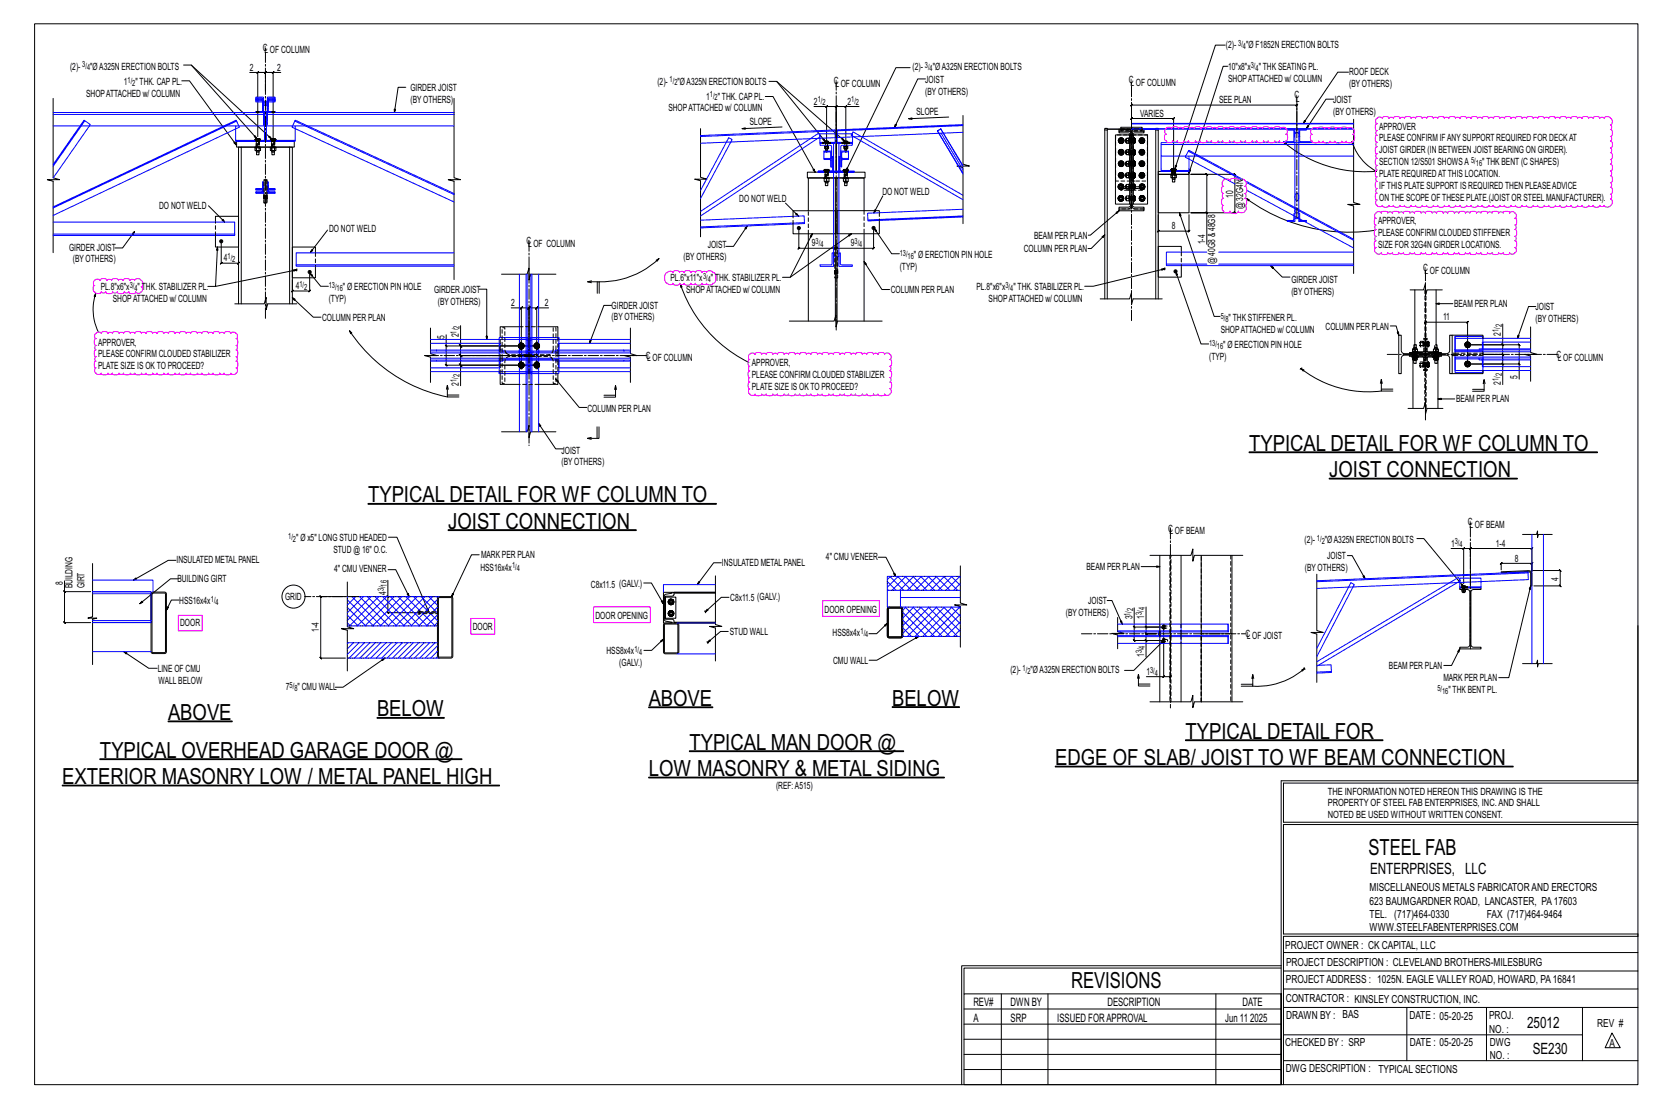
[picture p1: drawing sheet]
<svg xmlns="http://www.w3.org/2000/svg" width="914mm" height="610mm" viewBox="0 0 914 610" stroke-linecap="round" stroke-linejoin="round" font-family="sans-serif">
<defs><g id="words">
<g font-size="12.2">
<text x="688" y="248">TYPICAL DETAIL FOR WF COLUMN TO</text>
<text x="732" y="263">JOIST CONNECTION</text>
<text x="203" y="277">TYPICAL DETAIL FOR WF COLUMN TO</text>
<text x="247" y="291">JOIST CONNECTION</text>
<text x="357" y="389">ABOVE</text>
<text x="491" y="389">BELOW</text>
<text x="208" y="394">BELOW</text>
<text x="93" y="396">ABOVE</text>
<text x="653" y="407">TYPICAL DETAIL FOR</text>
<text x="380" y="413">TYPICAL MAN DOOR @</text>
<text x="55" y="417">TYPICAL OVERHEAD GARAGE DOOR @</text>
<text x="581" y="421">EDGE OF SLAB/ JOIST TO WF BEAM CONNECTION</text>
<text x="34" y="432">EXTERIOR MASONRY LOW / METAL PANEL HIGH</text>
<text x="357" y="427">LOW MASONRY &amp; METAL SIDING</text>
<text x="753" y="471">STEEL FAB</text>
<text x="590" y="544">REVISIONS</text>
</g>
<g font-size="8.6">
<text x="754" y="481">ENTERPRISES, LLC</text>
<text x="841" y="566">25012</text>
<text x="844" y="580">SE230</text>
</g>
<g font-size="6.4">
<text x="536" y="554">REV#</text>
<text x="556" y="554">DWN BY</text>
<text x="610" y="554">DESCRIPTION</text>
<text x="684" y="554">DATE</text>
<text x="536" y="563">A</text>
<text x="556" y="563">SRP</text>
<text x="582" y="563">ISSUED FORAPPROVAL</text>
<text x="674" y="563">Jun 11</text>
<text x="688" y="563">2025</text>
</g>
<g font-size="6.1">
<text x="754" y="491">MISCELLANEOUS METALS FABRICATORAND ERECTORS</text>
<text x="754" y="498">623 BAUMGARDNER ROAD, LANCASTER, PA17603</text>
<text x="754" y="505">TEL. (717)464-0330</text>
<text x="819" y="505">FAX (717)464-9464</text>
<text x="754" y="513">WWW.STEELFABENTERPRISES.COM</text>
<text x="708" y="523">PROJECT OWNER : CK CAPITAL, LLC</text>
<text x="708" y="532">PROJECT DESCRIPTION : CLEVELAND BROTHERS-MILESBURG</text>
<text x="708" y="541">PROJECTADDRESS : 1025N. EAGLE VALLEY ROAD, HOWARD, PA16841</text>
<text x="708" y="552">CONTRACTOR : KINSLEY CONSTRUCTION, INC.</text>
<text x="708" y="561">DRAWN BY : BAS</text>
<text x="776" y="561">DATE : 05-20-25</text>
<text x="820" y="561">PROJ.</text>
<text x="820" y="569">NO. :</text>
<text x="879" y="566">REV #</text>
<text x="708" y="576">CHECKED BY : SRP</text>
<text x="776" y="576">DATE : 05-20-25</text>
<text x="820" y="576">DWG</text>
<text x="886" y="577">A</text>
<text x="820" y="583">NO. :</text>
<text x="708" y="590">DWG DESCRIPTION : TYPICAL SECTIONS</text>
</g>
<g font-size="5.5">
<text x="145" y="28">CL</text>
<text x="149" y="29">OF COLUMN</text>
<text x="675" y="26">(2)-</text>
<text x="686" y="26">&quot;Ø F1852N ERECTION BOLTS</text>
<text x="39" y="38">(2)-</text>
<text x="50" y="38">&quot;ØA325N ERECTION BOLTS</text>
<text x="137" y="39">2</text>
<text x="153" y="39">2</text>
<text x="502" y="39">(2)-</text>
<text x="514" y="39">&quot;ØA325N ERECTION BOLTS</text>
<text x="676" y="38">10&quot;x8&quot;x</text>
<text x="693" y="38">&quot; THK SEATING PL.</text>
<text x="743" y="41">ROOF DECK</text>
<text x="68" y="47">1</text>
<text x="75" y="47">&quot; THK. CAPPL.</text>
<text x="362" y="47">(2)-</text>
<text x="373" y="47">&quot;ØA325N ERECTION BOLTS</text>
<text x="459" y="46">C</text>
<text x="460" y="48">L</text>
<text x="463" y="48">OF COLUMN</text>
<text x="509" y="46">JOIST</text>
<text x="621" y="46">C</text>
<text x="622" y="47">L</text>
<text x="625" y="47">OF COLUMN</text>
<text x="676" y="45">SHOPATTACHED w/ COLUMN</text>
<text x="743" y="48">(BYOTHERS)</text>
<text x="47" y="53">SHOPATTACHED w/ COLUMN</text>
<text x="226" y="50">GIRDER JOIST</text>
<text x="509" y="52">(BYOTHERS)</text>
<text x="713" y="54">C</text>
<text x="226" y="57">(BYOTHERS)</text>
<text x="389" y="55">1</text>
<text x="395" y="55">&quot; THK. CAPPL.</text>
<text x="448" y="58">2</text>
<text x="467" y="58">2</text>
<text x="671" y="57">SEE PLAN</text>
<text x="713" y="56">L</text>
<text x="734" y="57">JOIST</text>
<text x="368" y="61">SHOPATTACHED w/ COLUMN</text>
<text x="505" y="64" transform="rotate(-2 505 64)">SLOPE</text>
<text x="628" y="64">VARIES</text>
<text x="734" y="63">(BYOTHERS)</text>
<text x="413" y="69" transform="rotate(-2 413 69)">SLOPE</text>
<text x="759" y="71">APPROVER</text>
<text x="759" y="78">PLEASE CONFIRM IFANYSUPPORT REQUIRED FOR DECKAT</text>
<text x="759" y="84">JOIST GIRDER (IN BETWEEN JOIST BEARING ON GIRDER).</text>
<text x="759" y="91">SECTION 12/S501 SHOWSA</text>
<text x="816" y="91">&quot; THK BENT (C SHAPES)</text>
<text x="759" y="97">PLATE REQUIREDATTHIS LOCATION.</text>
<text x="486" y="108">DO NOT WELD</text>
<text x="759" y="104">IF THIS PLATE SUPPORT IS REQUIRED THEN PLEASEADVICE</text>
<text x="407" y="111">DO NOT WELD</text>
<text x="679" y="109" transform="rotate(-90 679 109)">10</text>
<text x="759" y="110">ON THE SCOPE OF THESE PLATE.(JOIST OR STEELMANUFACTURER).</text>
<text x="88" y="115">DO NOT WELD</text>
<text x="684" y="115" transform="rotate(-90 684 115)">@ 32G4N</text>
<text x="759" y="124">APPROVER,</text>
<text x="181" y="128">DO NOT WELD</text>
<text x="569" y="132">BEAM PER PLAN</text>
<text x="645" y="126">8</text>
<text x="759" y="130">PLEASE CONFIRM CLOUDED STIFFENER</text>
<text x="38" y="138">GIRDER JOIST</text>
<text x="290" y="135">C</text>
<text x="291" y="136">L</text>
<text x="294" y="136">OF COLUMN</text>
<text x="390" y="137">JOIST</text>
<text x="447" y="136">9</text>
<text x="468" y="136">9</text>
<text x="663" y="135" transform="rotate(-90 663 135)">1-4</text>
<text x="759" y="137">SIZE FOR 32G4N GIRDER LOCATIONS.</text>
<text x="123" y="144">4</text>
<text x="376" y="143">(BYOTHERS)</text>
<text x="503" y="142">&quot; Ø ERECTION PIN HOLE</text>
<text x="564" y="139">COLUMN PER PLAN</text>
<text x="40" y="145">(BYOTHERS)</text>
<text x="495" y="149">(TYP)</text>
<text x="669" y="146" transform="rotate(-90 669 146)">@ 40G8 &amp; 48G8</text>
<text x="783" y="149">C</text>
<text x="369" y="155">PL.6&quot;x11&quot;x</text>
<text x="391" y="155">&quot; THK. STABILIZER PL.</text>
<text x="711" y="156">GIRDER JOIST</text>
<text x="784" y="151">L</text>
<text x="787" y="151">OF COLUMN</text>
<text x="55" y="160">PL.8&quot;x6&quot;x</text>
<text x="76" y="160">&quot; THK. STABILIZER PL.</text>
<text x="163" y="159">4</text>
<text x="189" y="160">&quot; Ø ERECTION PIN HOLE</text>
<text x="239" y="161">GIRDER JOIST</text>
<text x="378" y="161">SHOPATTACHED w/ COLUMN</text>
<text x="490" y="161">COLUMN PER PLAN</text>
<text x="538" y="160">PL.8&quot;x6&quot;x</text>
<text x="558" y="160">&quot; THK. STABILIZER PL.</text>
<text x="62" y="166">SHOPATTACHED w/ COLUMN</text>
<text x="181" y="166">(TYP)</text>
<text x="544" y="166">SHOPATTACHED w/ COLUMN</text>
<text x="711" y="162">(BYOTHERS)</text>
<text x="241" y="168">(BYOTHERS)</text>
<text x="281" y="169">2</text>
<text x="300" y="169">2</text>
<text x="337" y="170">GIRDER JOIST</text>
<text x="801" y="169">BEAM PER PLAN</text>
<text x="845" y="171">JOIST</text>
<text x="177" y="177">COLUMN PER PLAN</text>
<text x="337" y="176">(BYOTHERS)</text>
<text x="676" y="177">&quot; THK STIFFENER PL.</text>
<text x="794" y="176">11</text>
<text x="845" y="177">(BYOTHERS)</text>
<text x="253" y="186" transform="rotate(-90 253 186)">2</text>
<text x="672" y="184">SHOPATTACHED w/ COLUMN</text>
<text x="730" y="182">COLUMN PER PLAN</text>
<text x="826" y="185" transform="rotate(-90 826 185)">2</text>
<text x="54" y="190">APPROVER,</text>
<text x="245" y="186" transform="rotate(-90 245 186)">5</text>
<text x="673" y="192">&quot; Ø ERECTION PIN HOLE</text>
<text x="54" y="197">PLEASE CONFIRM CLOUDED STABILIZER</text>
<text x="355" y="198">CLOF COLUMN</text>
<text x="857" y="197">C</text>
<text x="54" y="203">PLATE SIZE IS OKTO PROCEED?</text>
<text x="414" y="202">APPROVER,</text>
<text x="666" y="198">(TYP)</text>
<text x="858" y="199">LOF COLUMN</text>
<text x="414" y="208">PLEASE CONFIRM CLOUDED STABILIZER</text>
<text x="835" y="209" transform="rotate(-90 835 209)">5</text>
<text x="253" y="212" transform="rotate(-90 253 212)">2</text>
<text x="414" y="215">PLATE SIZE IS OKTO PROCEED?</text>
<text x="826" y="212" transform="rotate(-90 826 212)">2</text>
<text x="802" y="222">BEAM PER PLAN</text>
<text x="323" y="227">COLUMN PER PLAN</text>
<text x="309" y="250">JOIST</text>
<text x="309" y="256">(BYOTHERS)</text>
<text x="643" y="293">CL</text>
<text x="808" y="289">CL</text>
<text x="812" y="291">OF BEAM</text>
<text x="163" y="298">&quot; Ø x5&quot; LONG STUD HEADED</text>
<text x="647" y="294">OF BEAM</text>
<text x="718" y="299">(2)-</text>
<text x="729" y="299">&quot;ØA325N ERECTION BOLTS</text>
<text x="184" y="304">STUD @ 16&quot; O.C.</text>
<text x="799" y="301">1</text>
<text x="823" y="301">1-4</text>
<text x="97" y="310">INSULATED METALPANEL</text>
<text x="265" y="308">MARK PER PLAN</text>
<text x="397" y="312">INSULATED METALPANEL</text>
<text x="455" y="308">4&quot; CMU VENEER</text>
<text x="731" y="308">JOIST</text>
<text x="834" y="309">8</text>
<text x="184" y="315">4&quot; CMU VENNER</text>
<text x="264" y="314">HSS16x4x</text>
<text x="598" y="314">BEAM PER PLAN</text>
<text x="718" y="314">(BYOTHERS)</text>
<text x="35" y="322" transform="rotate(-90 35 322)">8</text>
<text x="98" y="321">BUILDING GIRT</text>
<text x="325" y="324">C8x11.5 (GALV.)</text>
<text x="858" y="320" transform="rotate(-90 858 320)">4</text>
<text x="40" y="324" transform="rotate(-90 40 324)">BUILDING</text>
<text x="46" y="324" transform="rotate(-90 46 324)">GIRT</text>
<text x="213" y="328" transform="rotate(-90 213 328)">4</text>
<text x="99" y="333">HSS16x4x</text>
<text x="157" y="331">GRID</text>
<text x="402" y="331">C8x11.5 (GALV.)</text>
<text x="599" y="332">JOIST</text>
<text x="328" y="341">DOOR OPENING</text>
<text x="454" y="337">DOOR OPENING</text>
<text x="587" y="339">(BYOTHERS)</text>
<text x="623" y="341" transform="rotate(-90 623 341)">3</text>
<text x="630" y="341" transform="rotate(-90 630 341)">1</text>
<text x="99" y="345">DOOR</text>
<text x="260" y="347">DOOR</text>
<text x="176" y="348" transform="rotate(-90 176 348)">1-4</text>
<text x="402" y="350">STUD WALL</text>
<text x="458" y="350">HSS8x4x</text>
<text x="686" y="351">CLOF JOIST</text>
<text x="334" y="360">HSS8x4x</text>
<text x="459" y="365">CMU WALL</text>
<text x="630" y="362" transform="rotate(-90 630 362)">1</text>
<text x="87" y="370">LINE OF CMU</text>
<text x="341" y="367">(GALV.)</text>
<text x="556" y="371">(2)-</text>
<text x="567" y="371">&quot;ØA325N ERECTION BOLTS</text>
<text x="631" y="372">1</text>
<text x="765" y="368">BEAM PER PLAN</text>
<text x="87" y="377">WALLBELOW</text>
<text x="795" y="375">MARK PER PLAN</text>
<text x="157" y="380">7</text>
<text x="164" y="380">&quot; CMU WALL</text>
<text x="797" y="382">&quot; THK BENT PL.</text>
<text x="427" y="435">(REF:A515)</text>
<text x="731" y="438">THE INFORMATION NOTED HEREON THIS DRAWING IS THE</text>
<text x="731" y="444">PROPERTY OF STEEL FAB ENTERPRISES, INC.AND SHALL</text>
<text x="731" y="451">NOTED BE USED WITHOUT WRITTEN CONSENT.</text>
</g>
<g font-size="4.7">
<text x="682" y="25">3/</text>
<text x="684" y="27">4</text>
<text x="45" y="37">3/</text>
<text x="48" y="39">4</text>
<text x="509" y="37">3/</text>
<text x="512" y="39">4</text>
<text x="689" y="37">3/</text>
<text x="691" y="39">4</text>
<text x="70" y="45">1/</text>
<text x="73" y="47">2</text>
<text x="369" y="45">1/</text>
<text x="371" y="47">2</text>
<text x="391" y="54">1/</text>
<text x="393" y="55">2</text>
<text x="450" y="56">1/</text>
<text x="453" y="58">2</text>
<text x="469" y="56">1/</text>
<text x="471" y="58">2</text>
<text x="810" y="90">5/</text>
<text x="812" y="91">16</text>
<text x="449" y="134">3/</text>
<text x="452" y="136">4</text>
<text x="470" y="134">3/</text>
<text x="473" y="136">4</text>
<text x="125" y="143">1/</text>
<text x="495" y="141">13/</text>
<text x="500" y="142">16</text>
<text x="128" y="144">2</text>
<text x="387" y="154">3/</text>
<text x="390" y="155">4</text>
<text x="71" y="158">3/</text>
<text x="74" y="160">4</text>
<text x="165" y="158">1/</text>
<text x="167" y="160">2</text>
<text x="181" y="159">13/</text>
<text x="185" y="160">16</text>
<text x="554" y="159">3/</text>
<text x="556" y="160">4</text>
<text x="672" y="176">5/</text>
<text x="675" y="177">8</text>
<text x="251" y="184" transform="rotate(-90 251 184)">1/</text>
<text x="253" y="181" transform="rotate(-90 253 181)">2</text>
<text x="825" y="183" transform="rotate(-90 825 183)">1/</text>
<text x="827" y="180" transform="rotate(-90 827 180)">2</text>
<text x="666" y="190">13/</text>
<text x="670" y="192">16</text>
<text x="253" y="208" transform="rotate(-90 253 208)">2</text>
<text x="825" y="210" transform="rotate(-90 825 210)">1/</text>
<text x="827" y="207" transform="rotate(-90 827 207)">2</text>
<text x="251" y="210" transform="rotate(-90 251 210)">1/</text>
<text x="159" y="297">1/</text>
<text x="161" y="298">2</text>
<text x="725" y="298">1/</text>
<text x="728" y="299">2</text>
<text x="801" y="300">3/</text>
<text x="803" y="301">4</text>
<text x="282" y="313">1/</text>
<text x="285" y="315">4</text>
<text x="213" y="323" transform="rotate(-90 213 323)">16</text>
<text x="211" y="326" transform="rotate(-90 211 326)">3/</text>
<text x="116" y="331">1/</text>
<text x="119" y="333">4</text>
<text x="622" y="339" transform="rotate(-90 622 339)">1/</text>
<text x="624" y="336" transform="rotate(-90 624 336)">2</text>
<text x="629" y="339" transform="rotate(-90 629 339)">3/</text>
<text x="630" y="336" transform="rotate(-90 630 336)">4</text>
<text x="474" y="349">1/</text>
<text x="476" y="351">4</text>
<text x="349" y="359">1/</text>
<text x="629" y="360" transform="rotate(-90 629 360)">3/</text>
<text x="630" y="357" transform="rotate(-90 630 357)">4</text>
<text x="352" y="361">4</text>
<text x="563" y="370">1/</text>
<text x="566" y="371">2</text>
<text x="633" y="370">3/</text>
<text x="636" y="372">4</text>
<text x="159" y="379">5/</text>
<text x="162" y="380">8</text>
<text x="791" y="380">5/</text>
<text x="794" y="382">16</text>
</g>
</g></defs>
<g fill="none" stroke="#000" stroke-width=".55">
<path d="M19 13h883v584h-883zM101 36h4l36 40-1-1h1l1 2h1v-1M105 36l45 40h-2v-1l2 1v1h1M137 40h9l1-1-1 1h4l1-1-1 1v38M146 40l1-1zM146 40v10zM155 40h-13v-1l-1 1h1v35M501 37h-8l-27 57v-1h1l-1 1h-1v-1M674 25h-5l-22 68v-2h1l-1 2h-1M676 37h-3l-18 58M742 40h-6l-19 28M29 54v44l4 1h-7l3 1v39"/>
<path d="M100 45h4l26 35M223 48h-4l-2 14M250 54v44l4 1h-7l3 1v54M421 53h5l23 42M423 45h5l26 33M428 45l37 33M448 59h7v20M455 59h5l1-1-1 1v35v-35l1-1-1 1h6M456 58l-1 1zM466 59v-1l-1 1zM473 59h-7v20M509 43h-4l-13 27"/>
<path d="M734 55h-4l-11 16M130 78h32v3h-32zM140 77h.1M140 77l1-1-1 1h1M140 77h1M141 76v1h1M141 76l1 1M142 76l1 1v-1M142 76l1 1M143 77h.1M149 77h.1M149 76v1h1"/>
<path d="M149 76v1M150 76l1 1v-1M151 76l1 1M152 77h-1M152 77h.1M386 71v27l3 1h-7l4 1v30M431 70l-22 1M454 78h.1M454 78h1M455 78h.1M455 78h1M456 78h.1"/>
<path d="M465 78h.1M465 78h1M465 78h2h-1M466 78h1M467 78h-1M467 78h.1M522 64l-22 1M530 64v26l4 1h-7l3 1v31M608 72h2v93M608 72v-1h3h27v1M608 72v93M610 72l1-1 27 1v93"/>
<path d="M616 77h.1M616 72h14v1h-6l-1 2v39l1 1h6v1h-14v-1h6l1-1v-39l-1-2h-6zM616 72v-1h14v1M616 79h1M616 77v1M616 78l1 1M617 76h-1M617 78l1 1M617 71h12M617 76l-1 1v-1v1v2v-1M618 77h1v1M618 76l-1 1"/>
<path d="M618 78v1h-1M618 78h1l-1 1M618 77v1M618 76l1 1h-1v-1h-1M619 77h.1M620 77v1M620 77h2M622 76v3zM622 76h-2v3h2M622 74h-8v38h8M622 74v38h1M623 70v-5l-1 1 1-1h23v1l1-1h-1v30"/>
<path d="M623 65v-7h-1l1-1v1h91h-1l1-1v1v14M623 74h1v38h-1M624 79l1-1-1 1M624 78h1M624 77l1 1M624 76l1 1M624 74h8v38h-8M625 77l-1-1v3M627 77h1M628 79h.1M628 77l-1 1M628 78l1 1"/>
<path d="M628 76h.1M629 76l-1 1v-1l-1 1 1 2v-1M629 71v-1h-12v1M629 77h1v1M629 76l-1 1M629 78l1 1h-1M629 78h1v1M630 77l-1 1M630 76v1l-1-1M630 77h.1M636 72v93M707 78l1 1v1z"/>
<path d="M744 78l1 1-1 1zM744 78a28 28 0 0 0 14 16 70 70 0 0 1-51-16M745 66v46l4 1h-7h3v38M133 81h28v86M140 81v2h1v-2M141 84v1h2v-1M141 81h-1h1M141 81h2M143 81v2h-2v1h2M143 81h.1M143 81v2v1M145 99h2v13h-2z"/>
<path d="M149 81v2h1v-2M150 84v1h1v-1M150 81h-1h3h-1M151 81v2h-1v1h1M152 81v2h-1v1M159 81v86M444 95h32v3h-32zM454 94h.1M454 94v-1v1M454 98v2h1M454 81l1 2M454 81h2z"/>
<path d="M454 93v1h1M454 100v1h2M454 94h2M454 93l2 1M454 98h-1h2v2h1v-2M455 81v1h1v-1M455 93l1 1v-1M455 83v1v-1M455 98h2h-12v18M455 93l2 1M456 81v2h-1M456 100v1"/>
<path d="M456 98h4v79M457 94h-1M460 98h1M464 94h.1M464 94h1M464 98v2h2M465 81v2M465 81h2zM465 93l-1 1h1M465 93l-1 1M465 100v1h1v-1M465 94h1"/>
<path d="M465 93l1 1M465 98h-1h2v2h1v-2M465 81v1h2v-1M465 83v1h1v-1M465 93l2 1-1-1M466 93l1 1v-1M466 98h1h-6v79M466 93l1 1M466 81v2h-1M466 98h10v18M467 94h.1M616 84h.1"/>
<path d="M616 90h.1M616 97h.1M616 83v1M616 96v1M616 85h1M616 91l1 1M616 98h1M616 90v1M616 83v1v1v-1M616 90v-1v1v1M616 96v-1v2v1v-1l1 1M617 82l-1 1"/>
<path d="M617 89h-1M617 95h-1M617 85h1M617 91l1 1M617 97l1 1M617 83l1-1v1M617 89h1M617 95l-1 1M617 98h1v-1h1l-1 1M617 96l1-1v1M618 83l1 1M618 89l1 1v1"/>
<path d="M618 96l1 1M618 82l-1 1M618 89h-1M618 95l-1 1M618 85h-1M618 91v1l-1-1M618 84h1l-1 1M618 91h1h-1M618 84v1M618 90v1M618 97h.1M618 83h1h-1"/>
<path d="M618 89l1 1h-1M618 95l1 1h-1M619 83v1M619 90h.1M619 96v1M620 83v2M620 89v2M620 96v1M620 84h2M620 90h2M620 97h2M622 82v3z"/>
<path d="M622 89v3zM622 95v3zM622 83h-2v2h2M622 89h-2v2h2M622 95h-2v3h2M624 84l1 1M624 83l1 1M624 82l1 1M624 91h1M624 90l1 1M624 89l1 1M624 98l1-1-1 1"/>
<path d="M624 97h1M624 96l1 1M624 95l1 2M624 95l1 1M624 89h1M625 83l-1-1v3M625 85h-1M625 89h-1v3M625 91l-1 1M625 91h-1M625 96l-1-1v3M625 83h.1"/>
<path d="M625 89h.1M625 96h.1M627 84h1M627 90h1M627 97h1M627 96l1 1M627 83l1 1M628 98h.1M628 91v1M628 85h.1M628 97h-1M628 90l-1 1"/>
<path d="M628 84h-1M628 96v-1l-1 2 1 1v-1l1 1M628 90v-1l-1 1 1 1M628 83l-1 1 1 1v-1M628 91l1 1M628 85h1M628 95h.1M628 89h.1M628 82v1M628 97l1 1M629 95l-1 1M629 98l1-1v1"/>
<path d="M629 96v-1h1l-1 1M629 89h-1M629 89h1h-1M629 82l-1 1M629 83v-1l1 1h-1M629 96l1 1M629 89l1 1v1M629 83l1 1M629 91h1l-1 1v-1M629 85h1h-1M629 91h1M629 84h1v1"/>
<path d="M630 97h-1M630 90l-1 1M630 84l-1 1M630 95v1h-1M630 89v1h-1M630 83h-1M630 96v1M630 90h.1M630 83v1M638 94h17v2h-17zM645 93v1zM645 96v2v-2"/>
<path d="M645 93l1 1M645 94h.1M645 98v1h2M645 93l2 1M645 96h3M645 96h-7v21h17v-21h-8M645 99v1h2v-1M645 96h-1h1M646 93l1 1v-1M646 93h2M647 96v2h-2M648 96v2h-1v1"/>
<path d="M648 93l-1 1M115 113l9 9M432 112l8 7M437 119v-3h23v13h-23v-6M454 101v1h2v-1M465 101v1h1v-1M484 117v-1h-23v13h23v-8M486 108l-5 9M616 108h1h1v2l-1 1-1-1zM616 102l1-1 1 1v2h-1h-1zM616 116l-16 14h-1M620 102v2"/>
<path d="M620 108v2M620 103h2M620 109h2M622 101v3zM622 108v3zM622 102h-2v2h2M622 108h-2v3h2M622 104h.1M622 103h.1M623 113l-1 1h-6v1M623 113l1 1h6v1M624 104h1h-1"/>
<path d="M624 103l1 1M624 102l1 1M624 101l1 1M624 110h1M624 109l1 1M624 108l1 1M624 104h.1M624 103h.1M624 108h1M625 102l-1-1v3M625 108h-1v3M625 110l-1 1"/>
<path d="M625 110h-1M625 108h.1M627 102l2-1 1 1v2h-1h-2zM627 108h2h1v2l-1 1-2-1zM638 118v9l-1 1 1-1h17l-1 1 1-1v-9M649 117l19 57h4M664 117l1 1zM664 117v-21h1l-1-1v1h-8h24l-1-1 1 1v21h-1l1 1v-1h-24h8v18M686 109l2 1-1 1zM686 109a96 96 0 0 0 71 18M74 127l-7 10h-4M119 122v-3h12v17h-12v-6"/>
<path d="M120 136l-1 22 44-9M122 133v12h-1l1-1v1h9l1-1-1 1v-8M174 139v-3h-13v17h13v-6M180 127l-9 12M411 124l-7 12h-4M445 129v48M447 129l-12 24h-4M469 129l-34 24M476 129v48M481 126v11v-1l-1 1h1h-21l1-1-1 1v-1v1l1-1-1 1h-20v-1l-1 1h1v-11M481 126l10 14h4M608 129l-7 8h-2"/>
<path d="M650 139v-3h-12v17h12v-7M114 158h5M163 149h.1M163 148v1M170 150v10h1l-1 1v-1h-9l-1 1 1-1v-6M171 150l6 8h4M264 159h4v28M276 151h14l1-4v7l1-3h14M324 155h6v7M326 155h-2l2 1M329 155v7M361 143l2-1-1 2z"/>
<path d="M363 142a46 46 0 0 1-33 13M375 156v2zM375 156a75 75 0 0 0 37 44M476 144l10 15h4M641 148l-39 10h-5M641 148v1M641 147v1M647 150l14 39h4M700 146l6 7h4M776 160h8l1-4v7l1-3h8M779 160v34h12v-34M53 162v1h-1z"/>
<path d="M53 162a28 28 0 0 0 1 21M129 167h16l2-3v7v-4h16M131 167v-86h2v86M161 164l11 11h5M254 179v12h41h-49v-7M281 170h6v31M286 180h-11v6M286 170l2-1zM287 170h4l1-1-1 1v26M295 170l1-1zM295 170h-4l1-1-1 1v26M297 180h10v6"/>
<path d="M302 170h-7v31h-41v11M337 168h-5l-7 21M435 177h24l1-4v7l1-3h25M606 165h16l1-4v7l1-3h16M765 179h4l1 6M791 167h9M827 178v12h-19h28v-1l1 1h-1v10M845 169h-4l-6 17M192 182l2 1-1 1zM192 182a85 85 0 0 0 54 37M237 181v14l4 1h-7l3 1v14M245 190l1 1z"/>
<path d="M246 191v10h-1l1 1v-1h49M253 190l1 1zM254 191v5l-1-1 1 2v-1h37M291 196h-37l-1-1 1 2v-1v5M347 181v14l4 1h-7l3 1v14M770 185h1v8l1 1 1 1h24l1-2v-8h1v21h-1v-9v-1h-2h-23l-2 1v9h-1zM777 196v1M777 196l1 1zM777 197h1M778 197v1M778 196v1M778 194h.1"/>
<path d="M778 196h2M778 194h2zM778 194h3h-4h1M778 196l1 1M779 192h-1v2M779 191h-1v1M779 190h-1v1M779 196l1 1M780 196v1M780 194h.1M780 196l1 1M784 197l-8-1h8v1"/>
<path d="M784 194h-8v1h8v-1M785 195v-18l-1 1 1-1h23l-1 1 1-1v23h19v12M785 194v1h8v-1h-7M785 197v-1h9l-8 1M789 197h.1M789 196v1M789 194h.1M789 196l1 1M790 194h1zM790 194h2h-3h2M790 196l1 1M791 192h1v2"/>
<path d="M791 191v1M791 190v1M791 196l1 1M791 196h-1v1M792 196v1M792 197h.1M792 197v1M799 185h17M827 200l1 1zM827 189l1 1zM827 190v5l1 1-1-1h-11h11l1 1-1-1v5M836 200l1 1z"/>
<path d="M843 180v14l3 1h-7l4 1v14M246 214v-2l1 2M246 212v7h7M246 218h7M253 200l1 2zM275 206v6h11M306 209l13 15h4M307 206v6h-10M333 218h6M339 212l-1 2M339 214v-2v7h-6M716 203l2 1h-1z"/>
<path d="M716 203a60 60 0 0 0 44 12M716 203h.1M717 203h-1M760 214h7M760 209v2M761 211l-1-2v6h7M792 220h9M808 200h28v9M811 214h6M816 205v1h-17M817 211v-2v6h-6M817 209l1 2"/>
<path d="M276 238h14l1-4v7l1-3h14M296 233l10 14h4M329 235v6M330 235v6h-7M775 225h9l1-4v7l1-3h8M778 225v-28h14v28M326 241h-3l3 1M214 296h5l17 41M780 297h4l22 26-2-1h1l1 1h1v-1h-1M838 294h8v-2v4l1-2h8M36 320v6h14M51 310v30h-3h5l-2 1v25"/>
<path d="M97 309h-4l-20 10M98 319h-4l-17 13M214 320v9h27M214 314h4l7 15M264 306h-4l-11 23M394 317v27l3 1h-6l3 1v18M397 310h-4l-9 12M483 307h5l5 10M529 312v20l3 1h-7l4 1v22M628 312h10M633 306h23l1-4v7l1-3h26M638 306v38"/>
<path d="M650 306v38M661 306v43h17v-43M725 316v31l3 1h-6l3 1v27M742 306h2l8 13M799 302h7v19M806 302l-1 1zM806 302h3v1l1-1h-1v22M809 307v-5v1l1-1h-1h34v1l1-1h-1v12h16h-1l1 1v-1v9l-1-1 1 1h-15M826 315l16-1 1 2v7v-7l-1-1-16 1zM826 314v-4v1l1-1h-1h17v1l1-1h-1v5M35 325l1 1zM36 326v17l-1-1 1 1h14"/>
<path d="M83 326h8l1 1v32l-1 1h-7l-1-1zM84 327h7v32h-7zM99 330h-5l-2 6M190 329h-13l-1-1 1 1v33h-1l1 1v-1h13M191 320v25l4 1h-7l3 1v22M213 328l1 1zM214 329v8h-1l1 1v-1h26M241 329h7h1v32v1h-7h-1zM242 329h7l-1 33h-7zM354 321h5l6 12M365 326h5v1h-4v1v13l4 2h-5zM366 329v11z"/>
<path d="M368 331l1-1 2 1v1l-2 1-1-1zM368 337l1-1 2 1v2h-2h-1zM370 326h24h-23v1h23M371 327l-1 1h-4v1h6v11h-6v1h4l1 2M388 336v1M388 337h.1M401 329h-4l-9 8M489 335l7-1 1 1v15l-1 1h-6h-1zM489 335h7v16l-7-1zM610 331h2l6 13M624 335v10h17v28h-10M631 334v11h10"/>
<path d="M804 324h11v1h-4l-1 1v29l1 1h4v1h-11v-1h4l1-1v-29l-1-1h-4zM805 322h1v1h-1zM805 325v1h1v-1h1h-2h1M805 325h.1M805 326h1M806 325h-1M806 325h.1M807 325v1h-1M843 323l-12 50h-6M68 359l14 9h5M365 352l-6 6h-5M366 343h7l1 1v15l-1 1h-7l-1-1z"/>
<path d="M366 344h7v15h-7zM389 353v1M389 354h1M394 343h-23h23M401 348h-4l-8 6M488 343l-5 6h-5M506 350l-23 14h-5M615 340v8l4 1h-7l3 1v7M624 345l1 1zM624 345v8v-1l1 1h-1h17h-10v9M630 352l1 1zM630 345l1 1z"/>
<path d="M631 345v4h-1l1 1v-1h6h-6h-1l1 1v-1v4M638 354v32M641 353l-17 16h-5M644 350v23l1-1-1 1h-3M650 354v32M661 349v37M678 349v37M804 357l-5 9h-4M902 345v85h-197M212 362l-23 16h-4M627 377h6M627 371l-1 3"/>
<path d="M627 374v-3v7h6M641 372l-1 1zM683 377h7M689 374l1-2v6h-7M690 372v2M717 369l1-1-1 2zM718 368h.1M718 368a39 39 0 0 1-28 10M718 368v1M838 365h8v-1v3l1-2h8M633 386h23l1-3v7l1-4h26M705 430v167v-50"/>
<path d="M902 431h-195v22h195M902 454h-195v60h195v2h-195v81M705 533h-174v14M705 532h-176v65M707 535h195M707 525h195M531 547h174v50h-174zM531 556h174M551 547v50M577 547v50M669 547v50M707 555h195"/>
<path d="M707 545h195M774 555v29M818 555v29M871 555v29M531 572h174M531 564h174M707 570h164M887 569l5 8h-8zM531 589h174M531 581h174M707 584h195"/>
<circle cx="617" cy="109" r=".7"/>
<circle cx="617" cy="103" r=".7"/>
<circle cx="617" cy="103" r=".8"/>
<circle cx="617" cy="109" r=".8"/>
<circle cx="617" cy="109" r="1.6"/>
<circle cx="617" cy="103" r="1.6"/>
<circle cx="629" cy="103" r=".8"/>
<circle cx="629" cy="109" r=".8"/>
<circle cx="629" cy="103" r=".7"/>
<circle cx="629" cy="109" r=".7"/>
<circle cx="629" cy="103" r="1.6"/>
<circle cx="629" cy="109" r="1.6"/>
<circle cx="162" cy="329" r="6"/>
<circle cx="369" cy="331" r=".8"/>
<circle cx="369" cy="338" r=".8"/>
<circle cx="369" cy="331" r=".7"/>
<circle cx="369" cy="338" r=".7"/>
<circle cx="369" cy="338" r="1.6"/>
<circle cx="369" cy="331" r="1.6"/>
</g>
<g fill="none" stroke="#f0f" stroke-width=".55">
<path d="M642 71a2 2 0 0 1 3 0 2.1 2.1 0 0 1 4 0 1.4 1.4 0 0 1 2 0 2.1 2.1 0 0 1 4 0 1.4 1.4 0 0 1 2 0 2.1 2.1 0 0 1 4 0 1.5 1.5 0 0 1 3 0 2.1 2.1 0 0 1 3 0 1.5 1.5 0 0 1 3 0 2.1 2.1 0 0 1 4 0 1.4 1.4 0 0 1 2 0 2.1 2.1 0 0 1 4 0 1.4 1.4 0 0 1 2 0 2.1 2.1 0 0 1 4 0 1.5 1.5 0 0 1 3 0 2.1 2.1 0 0 1 3 0 1.5 1.5 0 0 1 3 0 2.1 2.1 0 0 1 4 0 1.4 1.4 0 0 1 2 0 2.1 2.1 0 0 1 4 0 2 2 0 0 1 3 0 2 2 0 0 1 0 3 2.4 2.4 0 0 1 0 4l-2 1-1-1-1-1a1.4 1.4 0 0 1-2 0 2.1 2.1 0 0 1-4 0 1.4 1.4 0 0 1-2 0 2.1 2.1 0 0 1-4 0 1.5 1.5 0 0 1-3 0 2.1 2.1 0 0 1-3 0 1.5 1.5 0 0 1-3 0 2.1 2.1 0 0 1-4 0 1.4 1.4 0 0 1-2 0 2.1 2.1 0 0 1-4 0 1.4 1.4 0 0 1-2 0 2.1 2.1 0 0 1-4 0 1.5 1.5 0 0 1-3 0 2.1 2.1 0 0 1-3 0 1.5 1.5 0 0 1-3 0 2.1 2.1 0 0 1-4 0 1.4 1.4 0 0 1-2 0 2.1 2.1 0 0 1-4 0 1.4 1.4 0 0 1-2 0 2.3 2.3 0 0 1-4 1l-1-2v-2h1l-1-1zM722 71a2.1 2.1 0 0 1 3 0 2.1 2.1 0 0 1 4 0 1.5 1.5 0 0 1 3 0 2.1 2.1 0 0 1 3 0 1.5 1.5 0 0 1 3 0 2.1 2.1 0 0 1 4 0 2.1 2.1 0 0 1 3 0 2.1 2.1 0 0 1 0 3 2.3 2.3 0 0 1 0 4l-2 1-2-1a1.4 1.4 0 0 1-2 0 2.1 2.1 0 0 1-4 0 1.5 1.5 0 0 1-3 0 2.1 2.1 0 0 1-4 0 1.4 1.4 0 0 1-2 0 2.3 2.3 0 0 1-4 0l-1-2 1-2v-1zM758 65a2 2 0 0 1 3 0 2.1 2.1 0 0 1 4 0 1.4 1.4 0 0 1 2 0 2.1 2.1 0 0 1 4 0 1.4 1.4 0 0 1 2 0 2.1 2.1 0 0 1 4 0 1.4 1.4 0 0 1 2 0 2.1 2.1 0 0 1 4 0 1.4 1.4 0 0 1 2 0 2.1 2.1 0 0 1 4 0 1.5 1.5 0 0 1 3 0 2.1 2.1 0 0 1 3 0 1.5 1.5 0 0 1 3 0 2.1 2.1 0 0 1 3 0 1.5 1.5 0 0 1 3 0 2.1 2.1 0 0 1 3 0 1.5 1.5 0 0 1 3 0 2.1 2.1 0 0 1 3 0 1.5 1.5 0 0 1 3 0 2.1 2.1 0 0 1 4 0 1.4 1.4 0 0 1 2 0 2.1 2.1 0 0 1 4 0 1.4 1.4 0 0 1 2 0 2.1 2.1 0 0 1 4 0 1.4 1.4 0 0 1 2 0 2.1 2.1 0 0 1 4 0 1.4 1.4 0 0 1 2 0 2.1 2.1 0 0 1 4 0 1.4 1.4 0 0 1 2 0 2.1 2.1 0 0 1 4 0 1.5 1.5 0 0 1 3 0 2.1 2.1 0 0 1 3 0 1.5 1.5 0 0 1 3 0 2.1 2.1 0 0 1 3 0 1.5 1.5 0 0 1 3 0 2.1 2.1 0 0 1 3 0 1.5 1.5 0 0 1 3 0 2.1 2.1 0 0 1 4 0 1.4 1.4 0 0 1 2 0 2.1 2.1 0 0 1 4 0 1.4 1.4 0 0 1 2 0 2.2 2.2 0 0 1 4 0l1 2-1 2v1v1v1l1 1-1 2v1v2l1 2-1 1v2v1l1 2-1 2v1v1v1l1 1-1 2v2v1l1 2-1 1v1v1v1l1 2-1 2v1v1a2.5 2.5 0 0 1 0 4l-2 1h-2v-1l-1 1-1-1-1 1h-1h-2v-1l-1 1-1-1-1 1h-1h-2v-1l-1 1-2-1v1h-1h-2v-1l-1 1-2-1v1h-1h-2v-1l-2 1-1-1v1h-2h-1v-1l-2 1-1-1v1h-2h-1l-1-1-1 1-1-1v1h-2h-1l-1-1-1 1-1-1v1h-2h-2v-1l-1 1-1-1v1h-2h-2v-1l-1 1-1-1v1h-2h-2v-1l-1 1-1-1-1 1h-1h-2v-1l-1 1-2-1v1h-1h-2v-1l-1 1-2-1v1h-1h-2v-1l-2 1-1-1v1h-2h-1v-1l-2 1-1-1v1h-2h-1v-1l-2 1-1-1v1h-2h-1l-1-1-1 1-1-1v1h-2h-2v-1l-1 1-1-1v1h-2h-2v-1l-1 1-1-1v1h-2h-2v-1l-1 1-1-1-1 1h-1l-2-1a2.1 2.1 0 0 1-3 0 2.1 2.1 0 0 1 0-3 2.2 2.2 0 0 1 0-4 1.4 1.4 0 0 1 0-2 2.2 2.2 0 0 1 0-4 1.5 1.5 0 0 1 0-3 2.2 2.2 0 0 1 0-3 1.5 1.5 0 0 1 0-3 2.2 2.2 0 0 1 0-4 1.4 1.4 0 0 1 0-2 2.2 2.2 0 0 1 0-4 1.5 1.5 0 0 1 0-3 2.2 2.2 0 0 1 0-4 1.4 1.4 0 0 1 0-2 2.2 2.2 0 0 1 0-4l-1-1zM674 99h2l1 1a2.6 2.6 0 0 1 5 0 2.3 2.3 0 0 1 3-1 2.3 2.3 0 0 1 0 4 2.2 2.2 0 0 1 0 4 1.5 1.5 0 0 1 0 2 2.2 2.2 0 0 1 0 4 2 2 0 0 1 0 3l-2 1h-1v-1a2.6 2.6 0 0 1-5 0 2.3 2.3 0 0 1-3 0 2.3 2.3 0 0 1 0-3 2.2 2.2 0 0 1 0-4 1.5 1.5 0 0 1 0-2 2.2 2.2 0 0 1 0-4 2 2 0 0 1 0-4zM757 118a2 2 0 0 1 3-1 2.1 2.1 0 0 1 4 0 1.4 1.4 0 0 1 2 0 2.1 2.1 0 0 1 4 0 1.5 1.5 0 0 1 3 0 2.1 2.1 0 0 1 3 0 1.5 1.5 0 0 1 3 0 2.1 2.1 0 0 1 3 0 1.5 1.5 0 0 1 3 0 2.1 2.1 0 0 1 3 0 1.5 1.5 0 0 1 3 0 2.1 2.1 0 0 1 4 0 1.4 1.4 0 0 1 2 0 2.1 2.1 0 0 1 4 0 1.4 1.4 0 0 1 2 0 2.1 2.1 0 0 1 4 0 1.4 1.4 0 0 1 2 0 2.1 2.1 0 0 1 4 0 1.4 1.4 0 0 1 2 0 2.1 2.1 0 0 1 4 0 1.4 1.4 0 0 1 2 0 2.1 2.1 0 0 1 4 0 1.4 1.4 0 0 1 2 0 2.1 2.1 0 0 1 4 0 2 2 0 0 1 3 0 2 2 0 0 1 0 3 2.1 2.1 0 0 1 0 4 1.4 1.4 0 0 1 0 2 2.1 2.1 0 0 1 0 4 1.5 1.5 0 0 1 0 3 2.1 2.1 0 0 1 0 3 2 2 0 0 1 0 3 2 2 0 0 1-3 0 2.1 2.1 0 0 1-4 0 1.4 1.4 0 0 1-2 0 2.1 2.1 0 0 1-4 0 1.4 1.4 0 0 1-2 0 2.1 2.1 0 0 1-4 0 1.4 1.4 0 0 1-2 0 2.1 2.1 0 0 1-4 0 1.4 1.4 0 0 1-2 0 2.1 2.1 0 0 1-4 0 1.4 1.4 0 0 1-2 0 2.1 2.1 0 0 1-4 0 1.4 1.4 0 0 1-2 0 2.1 2.1 0 0 1-4 0 1.5 1.5 0 0 1-3 0 2.1 2.1 0 0 1-3 0 1.5 1.5 0 0 1-3 0 2.1 2.1 0 0 1-3 0 1.5 1.5 0 0 1-3 0 2.1 2.1 0 0 1-3 0 1.5 1.5 0 0 1-3 0 2.1 2.1 0 0 1-4 0 1.4 1.4 0 0 1-2 0 2.1 2.1 0 0 1-4 0 2 2 0 0 1-2 0 2 2 0 0 1 0-3 2.1 2.1 0 0 1 0-3 1.5 1.5 0 0 1 0-3 2.1 2.1 0 0 1 0-4 1.4 1.4 0 0 1 0-2 2.1 2.1 0 0 1 0-4h-1zM52 154h2l1 1a2.1 2.1 0 0 1 4 0 1.4 1.4 0 0 1 2 0 2.1 2.1 0 0 1 4 0 1.5 1.5 0 0 1 3 0 2.1 2.1 0 0 1 4 0 1.4 1.4 0 0 1 2 0 2.3 2.3 0 0 1 4 0l1 1-1 2a2 2 0 0 1 0 3 2 2 0 0 1-3 0 2.1 2.1 0 0 1-4 0 1.5 1.5 0 0 1-3 0 2.1 2.1 0 0 1-3 0 1.5 1.5 0 0 1-3 0 2.1 2.1 0 0 1-4 0 1.4 1.4 0 0 1-2 0 2.3 2.3 0 0 1-4 0l-1-2 1-2a2 2 0 0 1 0-3zM366 150h2a1.6 1.6 0 0 1 2 0 2.1 2.1 0 0 1 4 0 1.5 1.5 0 0 1 3 0 2.1 2.1 0 0 1 3 0 1.5 1.5 0 0 1 3 0 2.1 2.1 0 0 1 4 0 1.4 1.4 0 0 1 2 0 1.9 1.9 0 0 1 3 0h1a4 4 0 0 1-1 6l-1 1h-2v-1a1.4 1.4 0 0 1-2 0 2.1 2.1 0 0 1-4 0 1.5 1.5 0 0 1-3 0 2.1 2.1 0 0 1-3 0 1.5 1.5 0 0 1-3 0 2.1 2.1 0 0 1-4 0 1.6 1.6 0 0 1-2 0h-1a4 4 0 0 1-1-6zM52 184a2 2 0 0 1 4 0 2.1 2.1 0 0 1 3 0 1.5 1.5 0 0 1 3 0 2.1 2.1 0 0 1 4 0 1.4 1.4 0 0 1 2 0 2.1 2.1 0 0 1 4 0 1.4 1.4 0 0 1 2 0 2.1 2.1 0 0 1 4 0 1.4 1.4 0 0 1 2 0 2.1 2.1 0 0 1 4 0 1.4 1.4 0 0 1 2 0 2.1 2.1 0 0 1 4 0 1.5 1.5 0 0 1 3 0 2.1 2.1 0 0 1 3 0 1.5 1.5 0 0 1 3 0 2.1 2.1 0 0 1 3 0 1.5 1.5 0 0 1 3 0 2.1 2.1 0 0 1 4 0 1.4 1.4 0 0 1 2 0 2.1 2.1 0 0 1 4 0 1.4 1.4 0 0 1 2 0 2.1 2.1 0 0 1 4 0 1.4 1.4 0 0 1 2 0 2.1 2.1 0 0 1 4 0 2 2 0 0 1 3 0 2 2 0 0 1 0 2 2.1 2.1 0 0 1 0 4 1.5 1.5 0 0 1 0 3 2.1 2.1 0 0 1 0 3 1.5 1.5 0 0 1 0 3 2.1 2.1 0 0 1 0 4 2 2 0 0 1 0 2 2 2 0 0 1-3 0 2.1 2.1 0 0 1-4 0 1.4 1.4 0 0 1-2 0 2.1 2.1 0 0 1-4 0 1.4 1.4 0 0 1-2 0 2.1 2.1 0 0 1-4 0 1.4 1.4 0 0 1-2 0 2.1 2.1 0 0 1-4 0 1.5 1.5 0 0 1-3 0 2.1 2.1 0 0 1-3 0 1.5 1.5 0 0 1-3 0 2.1 2.1 0 0 1-3 0 1.5 1.5 0 0 1-3 0 2.1 2.1 0 0 1-4 0 1.4 1.4 0 0 1-2 0 2.1 2.1 0 0 1-4 0 1.4 1.4 0 0 1-2 0 2.1 2.1 0 0 1-4 0 1.4 1.4 0 0 1-2 0 2.1 2.1 0 0 1-4 0 1.4 1.4 0 0 1-2 0 2.1 2.1 0 0 1-4 0 1.5 1.5 0 0 1-3 0 2.1 2.1 0 0 1-3 0 2 2 0 0 1-3 0 2 2 0 0 1 0-2 2.1 2.1 0 0 1 0-4 1.5 1.5 0 0 1 0-3 2.1 2.1 0 0 1 0-3 1.5 1.5 0 0 1 0-3 2.1 2.1 0 0 1 0-4h-1zM412 195a2 2 0 0 1 4 0 2.1 2.1 0 0 1 3 0 1.5 1.5 0 0 1 3 0 2.1 2.1 0 0 1 3 0 1.5 1.5 0 0 1 3 0 2.1 2.1 0 0 1 4 0 1.4 1.4 0 0 1 2 0 2.1 2.1 0 0 1 4 0 1.4 1.4 0 0 1 2 0 2.1 2.1 0 0 1 4 0 1.4 1.4 0 0 1 2 0 2.1 2.1 0 0 1 4 0 1.5 1.5 0 0 1 3 0 2.1 2.1 0 0 1 3 0 1.5 1.5 0 0 1 3 0 2.1 2.1 0 0 1 3 0 1.5 1.5 0 0 1 3 0 2.1 2.1 0 0 1 4 0 1.4 1.4 0 0 1 2 0 2.1 2.1 0 0 1 4 0 1.4 1.4 0 0 1 2 0 2.1 2.1 0 0 1 4 0 1.4 1.4 0 0 1 2 0 2.1 2.1 0 0 1 4 0 2 2 0 0 1 3 0 2 2 0 0 1 0 3 2.1 2.1 0 0 1 0 4 1.4 1.4 0 0 1 0 2 2.1 2.1 0 0 1 0 4 1.4 1.4 0 0 1 0 2 2.1 2.1 0 0 1 0 4 2 2 0 0 1 0 3 2 2 0 0 1-3 0 2.1 2.1 0 0 1-4 0 1.4 1.4 0 0 1-2 0 2.1 2.1 0 0 1-4 0 1.4 1.4 0 0 1-2 0 2.1 2.1 0 0 1-4 0 1.4 1.4 0 0 1-2 0 2.1 2.1 0 0 1-4 0 1.5 1.5 0 0 1-3 0 2.1 2.1 0 0 1-3 0 1.5 1.5 0 0 1-3 0 2.1 2.1 0 0 1-3 0 1.5 1.5 0 0 1-3 0 2.1 2.1 0 0 1-4 0 1.4 1.4 0 0 1-2 0 2.1 2.1 0 0 1-4 0 1.4 1.4 0 0 1-2 0 2.1 2.1 0 0 1-4 0 1.4 1.4 0 0 1-2 0 2.1 2.1 0 0 1-4 0 1.5 1.5 0 0 1-3 0 2.1 2.1 0 0 1-3 0 1.5 1.5 0 0 1-3 0 2.1 2.1 0 0 1-3 0 2 2 0 0 1-3 0 2 2 0 0 1 0-3 2.1 2.1 0 0 1 0-4 1.4 1.4 0 0 1 0-2 2.1 2.1 0 0 1 0-4 1.4 1.4 0 0 1 0-2 2.1 2.1 0 0 1 0-4l-1-1zM98 339h13v8h-13zM327 334h31v9h-31zM453 331h31v8h-31z"/>
<path d="M259 341h13v8h-13z"/>
</g>
<g fill="#000" stroke="#000" stroke-width=".55">
<path d="M688 249h191h-191zM203 277h191v1h-191zM732 263h103v1h-103zM247 292h103h-103zM93 397h35h-35zM208 395h37v1h-37zM357 389h35v1h-35zM491 389h37v1h-37zM55 418h199h-199zM380 413h117v1h-117zM653 407h108v1h-108zM34 432h241v1h-241z"/>
<path d="M357 428h163h-163zM581 422h252h-252z"/>
<circle cx="617" cy="77" r="1"/>
<circle cx="629" cy="78" r="1"/>
<circle cx="617" cy="84" r="1"/>
<circle cx="617" cy="90" r="1"/>
<circle cx="617" cy="96" r="1"/>
<circle cx="629" cy="84" r="1"/>
<circle cx="629" cy="90" r="1"/>
<circle cx="629" cy="97" r="1"/>
<circle cx="122" cy="133" r=".9"/>
<circle cx="440" cy="126" r=".9"/>
<circle cx="481" cy="126" r=".9"/>
<circle cx="170" cy="150" r=".9"/>
<circle cx="647" cy="149" r=".9"/>
</g>
<g fill="none" stroke="#00f" stroke-width=".55">
<path d="M141 55h4v1h-4zM141 54h4v1h-4zM141 55h3l1 2M141 56h3l1 4v-4v12M141 55h3l1 1M141 54h3l1 2M145 60l-1 1h-3M145 56v3M145 58h.1M145 55h.1M147 55h4v1h-4zM147 54h4v1h-4z"/>
<path d="M147 60v2h103M147 57h1M147 55h.1M147 58h1M148 60v1h3M148 59h-1v9M148 56v1M151 55h-3v1M151 56h-3v4h-1v-4v3h1v-2M151 55h-3v2M151 54h-3v2M29 62h122v-1h-10v1h4v4a1.1 1.1 0 0 1 2-1 1.1 1.1 0 0 1 0 2 1.1 1.1 0 0 1-2-1"/>
<path d="M29 63h117M47 66l3 3-21 29M130 77h16v1h-16zM130 69v8M130 67l2 3-103 49M146 62v1M146 63v6h-117M146 69v8M147 77h16v1h-16zM147 63v6h103M147 69v8M147 62v1h103"/>
<path d="M162 67l1-1 87 41M162 67l-1 3 89 41M162 67l88 40M163 69v8M386 75l74-3-74 3M451 78h9v1h-9zM451 78v-4h9v4M460 72v4l-74 3M461 78h8v1h-8zM461 78v-4h8v4M461 78h.1M461 72h.1"/>
<path d="M461 72v4l69-3M462 79h7v1h-6v6h-1zM469 78h.1M516 72l14 24M516 72l14 23M516 72h.1M517 72h-1M518 71l12 20M518 71l-1 1M518 71l12 21M518 71h-1M518 73l12 21"/>
<path d="M530 69l-69 3 69-3M623 71h122M623 68h122M639 80v6h106M709 71v1h3v3h1v-4M712 75v3h-5v1h6M713 75v43M713 73h1l1 1zM715 71v4h1v-3h3v-1M715 75v43M716 75v3h5v1h-6M745 68h-122v3h122"/>
<path d="M745 79h-106v1h106M29 91l17-25h1l-18 26M450 94h20v1h-20zM450 94h8v-8h1h-1v-6h-1h-6v-1h8v16h-9M454 84v-1h4v4h-1v-3h-3v4h3M454 87h4M457 87v5h1v-5M459 86v55h3v-55M462 86l1 8h7v1h-8zM462 94h-12v1h12M463 87v5v-5M463 87h4"/>
<path d="M467 84v-1h-4v4l1-3h3v4h-3h-1M639 94h16h-16zM639 86v8M654 83l30 16M654 83l-2 3 28 15M654 83l29 16M655 86v8M686 100l59 32M29 114l101-48v1l-101 48M141 104h3l1-2v3h-4zM141 106h4M141 104h4"/>
<path d="M145 102v4h-4h3zM145 105l-4 1M145 102v-2v2M145 100h.1M145 103l-1 1h-3M147 102h1v4h3h-4zM147 102h1v2h3v1h-4zM147 102v-2h1v2M147 100h1M147 106h4M147 104h4M148 105l3 1"/>
<path d="M148 103v1h3M386 116l65-43 1 2-66 44M386 105l15-29 2 1-17 32M530 115l-52 2v4M530 119l-52 2v1l52-3M530 108l-60-35-1 1 61 36M686 101l59 31M686 105l59 32M713 120a1.1 1.1 0 0 0 1 0 1.1 1.1 0 0 0 1 0M713 118h-1v3M713 118v4h-4v-1h3M714 107a2 2 0 0 1 1 2 2 2 0 0 1-1 1l-1-1z"/>
<path d="M715 118v4h4v-1h-3M715 118h1v3M29 122h100v7M29 129h100M129 129v1h-100M250 139h-87v7M386 121l57-2v4M443 123l-57 2M458 139h1v8h-8v-1h7zM462 139h1v7h6v1h-7zM664 139h-22v6M671 139h74"/>
<path d="M712 121h.1M716 121h.1M250 146h-87v1h87M286 151v44h4v-44M290 151v44h-4M292 151v44h-2M293 151v44h4M297 151v44h-5M664 145h-22v1h103M671 145h74M237 197h54v7M237 189h38v4"/>
<path d="M237 187h54M237 199h39M237 193h39M237 198h54M237 193h54M240 193h.1M240 198v1M275 186h16v20h-16zM275 194h16M275 198h16M275 198v5h-38M275 189v4h2"/>
<path d="M277 198v1h-2v4M286 196h4h-4v42M286 187h11M290 196v42M290 195h.1M290 187a.9 .9 0 0 1 1-1 .9 .9 0 0 1 1 1h-1zM291 187v7h-54M292 186h16v20h-16zM292 187v7h55M292 194h16M292 198h16M292 187h55"/>
<path d="M292 198h55M292 193h55M292 186v1M292 186h16v1M292 195h1M293 196v42M297 196h-5h5v42M306 198v1h1l1 4M307 199h40M307 193h40M308 198v5h39M308 189l-1 4h-1"/>
<path d="M343 193h.1M343 198v1M347 197h-55v7M347 189h-39v4M801 193h15v12h-15v-8M801 186v-1h15v1M801 198h42M801 193h42M814 198h2v4M816 192h-2v1M816 198h27M816 198v4h27"/>
<path d="M816 188v4h27M816 193v-8h-15v12h15M843 186h-42v8h42M843 197h-42v7h42M843 188h-27v5M237 205h54M275 205v1h15M286 205h11M290 205a1.1 1.1 0 0 1 2-1 .9 .9 0 0 1 0 1h-2zM292 205h55M290 238v-42h2v42M843 294v71"/>
<path d="M850 294v71M51 319h33v7M490 317l8 8M490 317l-2 2M494 317l8 8M495 317l-7 6M498 317l8 8M499 317l-8 8M503 317l7 8M503 317l-8 8M507 317l7 8M507 317l-7 8"/>
<path d="M511 317l8 8M511 317l-7 8M515 317l8 8M516 317l-8 8M519 317l8 8M520 317l-8 8M524 317l5 5M524 317l-8 8M528 317l1 1M528 317l-7 8M529 317h-41v17h2M725 320l116-5-116 5"/>
<path d="M841 315v4l-116 5M51 326h32v16h-32M51 327h32M51 326h32M191 339l6 6M191 334l10 11M191 330l15 15M191 329h51M192 329h-1M194 329l16 16M196 329l-5 4M198 329l16 16"/>
<path d="M200 329l-9 8M202 329l16 16M204 329l-13 13M206 329l17 16M209 329l-17 16M211 329l16 16M213 329l-16 16M215 329l16 16M217 329l-16 16M219 329l16 16M221 329l-16 16M223 329l16 16"/>
<path d="M225 329l-16 16M228 329l13 13M230 329l-16 16M232 329l9 9M234 329l-16 16M236 329l5 4M238 329l-16 16M240 329h1M241 334l-10 11M241 330l-15 15M241 339l-6 6M394 322h-29v4"/>
<path d="M488 320l5 5M488 324l1 1M488 325h41M496 325v9h33M496 329h33M497 337l13 13M498 334l16 16M499 334l-2 2M503 334l16 16M503 334l-6 6M507 334l16 16M507 334l-10 11"/>
<path d="M511 334l16 16M511 334l-14 15M515 334l14 14M516 334l-16 16M519 334l10 10M520 334l-16 16M524 334l5 5M524 334l-16 16M528 334l1 1M528 334l-16 16M529 321l-4 4M529 338l-13 12"/>
<path d="M804 323h11v1h-11zM804 323v-5h11v5M51 359h32M83 342v1h-32h32M191 343l2 2M191 345h50M191 354h50M192 354h-1M195 354l-4 3M198 354l-7 6M201 354l-9 8M204 354l-9 8"/>
<path d="M207 354l-9 8M210 354l-9 8M213 354l-9 8M216 354l-9 8M219 354l-9 8M222 354l-9 8M225 354l-9 8M228 354l-9 8M231 354l-9 8M234 354l-9 8M237 354l-9 8M240 354l-9 8"/>
<path d="M241 343l-2 2M241 359l-4 3M241 356l-7 6M373 343h21M497 350h32M497 341l9 9M497 346l5 4M497 350h1M529 342l-8 8M529 347l-4 3M615 350h61v4M615 344h61v4"/>
<path d="M615 351h61v3M615 354h61M615 347h61M638 348a.9 .9 0 0 1 1 1 .9 .9 0 0 1-1 1zM638 344v10M650 344v10M676 350v1M676 344h.1M676 344v4h-61M725 357l19-36 2 1-21 40M191 362h51M241 362h-1"/>
<path d="M373 360h21M725 366h8v4M725 364l78-46 1 2-79 47M733 370l-8 1M733 370h-8"/>
<circle cx="146" cy="57" r="1"/>
<circle cx="146" cy="68" r="1.2"/>
<circle cx="714" cy="116" r="1.1"/>
</g>
<g fill="none" stroke="#000" stroke-width=".55" stroke-dasharray="2 1.4">
<path d="M140 77h.1M141 76v1M141 77h1M141 78h.1M141 78v-1M141 77v-1M141 62v-1M142 77h.1M142 78l-1-1M142 62v-1M142 61v1M142 78v3z"/>
<path d="M142 78v-1M142 78h1v3M142 78h1M142 77h1M142 77v1v-1M142 76v1v-1M142 77h1v-1M143 78v3M143 78h.1M143 77h.1M143 77v1M143 78v3h-2v-4h1"/>
<path d="M143 78v-1h-2v-1M143 76v1M149 77h.1M149 76v1M149 77h1M149 78v-1M150 78v-1M150 78h-1M150 78h.1M150 77h-1l1-1M150 62v-1M150 77h.1"/>
<path d="M150 78l1-1M150 61h1v1M150 78l1 3zM151 61v1M151 77h.1M151 77l-1 1M151 78v3M151 78h.1M151 76v1l-1-1M151 77v-1M151 62h-1v-1M151 78v-1"/>
<path d="M151 77v1M151 78v3h-1v-4M151 78v-1h-1v-1M151 78h-1M151 76l1 1M151 77h1M453 79v-1M453 78h1M454 79l-1-1M454 78h3v1M454 78h.1M454 79v-1"/>
<path d="M455 79v-1M455 78h.1M455 78v1zM455 78l1 1M455 78h1M455 78v1M456 79v2h-1v-3M456 79l-1-1M456 78l-1 1M456 78h.1M457 78v1h-3v-1M457 78v1"/>
<path d="M464 79v-1M464 78h.1M464 78h4v1M465 78h.1M465 79v-1M465 78l1 1zM466 78v1M466 78h.1M466 79v2h-1v-3h1M466 79l-1-1M466 78h1M467 78v1h-3v-1"/>
<path d="M467 78v1M468 78l-1 1M468 78v1M616 77h.1M616 78v-1M616 72h6v1l1 2M616 79v-1M616 76v1M616 77h2M616 78l1 1M616 77l1-1M617 76a1.6 1.6 0 0 0-1 1 1.6 1.6 0 0 0 1 2"/>
<path d="M617 79h1M617 76h1M617 78v1l1-1M617 77v-1l1 1M617 71h.1M617 71h5M617 79l-1-1v-1l1-1M618 77a1 1 0 0 0-2 0 1.1 1.1 0 0 0 2 1M618 78v-1M618 77h.1M618 77h1M618 77a.7 .7 0 0 0-1 0 .7 .7 0 0 0 0 1 .7 .7 0 0 0 1 0"/>
<path d="M618 79l1-2M618 76l1 1M618 78v1M618 77v-1M618 78h-2M618 78h1M618 78l1-1M618 77v1M620 78v-1M620 77h2v2M620 78h.1M620 77h.1"/>
<path d="M620 77h1zM621 74h1M621 77h.1M622 77v-1M622 77h.1M622 79h-2v-1M622 78v1zM622 77v1zM622 76v1zM622 71h.1M622 78v-1M622 77h2v1h-2z"/>
<path d="M622 77l1 1M622 77h1M622 72h-5v-1M622 77h1zM622 78h1M622 78h.1M622 77v23M622 74v3M622 76h-2v1M622 71l1 2M622 74l1 1M623 77v1z"/>
<path d="M623 77h.1M623 74v3M623 77h-1M623 78l-1 1M623 77h-1v-1M623 78h-1M623 78h.1M623 77l1 1zM623 77h1M623 73v-1l1-1h5M623 77v-3M623 77h1z"/>
<path d="M623 78h1zM623 78h1M623 74h.1M623 74h9M624 79h.1M624 78h.1M624 77h.1M624 77v-1M624 76h.1M624 77h-1M624 78h-1M624 79l1-1"/>
<path d="M624 78v1l1-1M624 77l1 1M624 77h1M624 76l1 1M624 79v-1M624 77v1M624 78l-1-1M624 78v1zM624 77v1zM624 76v1zM624 79h1M624 79h1z"/>
<path d="M624 76h1zM624 76h1M625 79v-3M625 79h.1M625 78h.1M625 77h.1M625 76h.1M625 77l-1-1M627 77h1M627 78l1-1M628 79v-1M628 76v1"/>
<path d="M628 78v-1M628 77h.1M628 78v1M628 77v-1M628 79l-1-2 1-1M628 79h1M628 76h1M628 78l1 1 1-1M628 77l1-1 1 1M628 77h1M629 79l-2-1v-1l2-1M629 79h.1"/>
<path d="M629 76h.1M629 71h.1M629 71v1h-4l-2 1v18M629 77a.8 .8 0 0 0-1 0 .8 .8 0 0 0 1 1M629 78l1-1M629 78v-1M629 77h.1M629 77h1M629 77a.7 .7 0 0 0-1 0 .7 .7 0 0 0 0 1 .7 .7 0 0 0 1 0M629 79l1-2M629 76l1 1M629 78l1 1"/>
<path d="M629 77l1-1M629 78h-1M630 78h.1M630 77h.1M630 78v-1M630 77v1M630 72h-6l-1 2M632 74v10M140 81h1v2M141 81v-3M141 83h2M141 81h2v2"/>
<path d="M141 84h2M141 81v-3h1M141 81h.1M142 81v-3M143 81h.1M143 81h-1M145 99h2M147 99v13h-2v-13M149 81h1v2M150 81v-3M150 83h1M150 81h1v2"/>
<path d="M150 84h1M150 81h.1M151 81h.1M151 81h1M454 94h.1M454 98h1M454 81h1v1h1M454 93v1M454 98v-3M454 95v-1M454 98v-3h1M454 98h.1"/>
<path d="M454 95h.1M454 100h1v-2h1M454 98l1-3M454 95l1-1M454 94v-1M455 81h1v1M455 83h.1M455 98v-3M455 98h-1M455 95v-1M455 95h-1M455 98v-3v3"/>
<path d="M455 98h.1M455 94v1zM455 95h.1M455 100h1M455 95h1v3M455 95h1M455 94h1M455 93l1 1-1-1M456 81h.1M456 94v-1M456 98h-1M456 95v3"/>
<path d="M456 95h.1M456 95v-1M456 95h-1M456 95v3h-2v-4h1M456 95v-1h-2l1-1M456 98h.1M456 94v1M456 93l1 1M456 94h.1M464 94h.1M464 98h2M465 81v1h1"/>
<path d="M465 93v1M465 98v-3M465 95v-1M465 98h.1M465 95h.1M465 94h.1M465 100h1v-2h1M465 94v-1M465 81h1v1M465 83h1M465 98l1-3v3M465 95l1-1"/>
<path d="M466 98h-1M466 95v3M466 94v1zM466 95h-1M466 100h.1M466 94h.1M466 95h.1M466 93v1v-1M466 81h1M466 94h1l-1-1M466 98h.1M466 95v-1"/>
<path d="M466 95v3h-1v-4h1M466 95v-1h-1v-1M466 94v1M467 93v1M467 94h.1M614 84h.1M614 84v-10h7M614 100v-4M614 96v-12M616 84h.1M616 90h.1M616 97h.1"/>
<path d="M616 83v1M616 91v-1M616 96v1M616 85v-1M616 83h.1M616 91h.1M616 89v1M616 98v-1M616 95v1M616 84v-1M616 97v-1M616 83h2"/>
<path d="M616 90h2M616 96h2M616 85h1M616 83l1-1M616 91l1 1M616 89h1M616 97l1 1M616 96l1-1M617 82a1.6 1.6 0 0 0-1 2 1.6 1.6 0 0 0 1 1M617 85h1M617 82h1M617 89a1.6 1.6 0 0 0-1 1 1.6 1.6 0 0 0 1 2"/>
<path d="M617 92h1M617 89h1M617 95a1.6 1.6 0 0 0-1 2 1.6 1.6 0 0 0 1 1M617 98h1M617 95h1M617 83v-1l1 1M617 91v1l1-1M617 97v1h1M617 96v-1l1 1M617 85h-1v-2l1-1M617 83l1-1M617 92l-1-1v-2h1"/>
<path d="M617 91l1 1M617 98l-1-1v-1l1-1M617 96l1-1M618 83a1.1 1.1 0 0 0-2 1 1.1 1.1 0 0 0 2 1M618 85v-1M618 83v1M618 83l1 1M618 89a1.1 1.1 0 0 0-2 1 1.1 1.1 0 0 0 2 1M618 91v-1M618 89v1M618 89l1 1M618 96a1.1 1.1 0 0 0-2 1 1 1 0 0 0 2 0"/>
<path d="M618 97h.1M618 96v1M618 96l1 1M618 83a.7 .7 0 0 0-1 0 .7 .7 0 0 0 0 1 .7 .7 0 0 0 1 0M618 84v-1M618 90a.7 .7 0 0 0-1 0 .7 .7 0 0 0 0 1 .7 .7 0 0 0 1 0M618 96a.7 .7 0 0 0-1 0 .7 .7 0 0 0 0 1 .7 .7 0 0 0 1 0M618 97v-1M618 85l1-1M618 82l1 2M618 92l1-2M618 98l1-1"/>
<path d="M618 95l1 2M618 85h.1M618 83h.1M618 91h.1M618 89h.1M618 97v1M618 96v-1M618 84h-2M618 91h-2M618 97h-2M618 84h1M618 83h1"/>
<path d="M618 91h1M618 90h1M618 97h1M618 96h1M618 90h.1M618 85l1-2M618 91l1-2M618 89h1M618 98l1-2M618 84h.1M618 90v1M620 97v-1"/>
<path d="M620 91v-2M620 85v-2M620 84h2v1M620 90h2v1M620 97h2v1M620 97h.1M620 96h.1M620 91h.1M620 89h.1M620 85v-1M620 83h.1M620 97h1z"/>
<path d="M620 90h1zM620 84h1zM621 97h.1M621 90h.1M621 84h.1M622 84v-1M622 90v-1M622 97v-2M622 97h.1M622 90h.1M622 84h.1M622 98h-2v-1"/>
<path d="M622 97v1zM622 96v1zM622 95v1zM622 91h-2M622 91h.1M622 90v1zM622 89v1zM622 85h-2v-1M622 84v1zM622 83v1zM622 83h.1M622 96h.1"/>
<path d="M622 97v-1M622 91v-1M622 89h.1M622 83h2v2h-2zM622 89h2v2h-2zM622 96h2v1h-2zM622 97h1M622 96h1M622 96l1 1M622 90l1 1M622 89h1M622 89l1 1"/>
<path d="M622 90h1M622 84h1M622 83h1M622 83l1 1M622 83l1 1zM622 90h1zM622 96l1 1zM622 85l1-1M622 85h.1M622 91h1M622 95h-2v2v-1M622 89h-2v1v-1"/>
<path d="M622 82v1h-2v1v-1M623 84h.1M623 84v-1M623 83h.1M623 90v1zM623 90v-1M623 89h.1M623 90h.1M623 97h.1M623 97v-1M623 96h.1M623 100h-9"/>
<path d="M623 96h-1M623 90h-1M623 83h-1M623 90l-1-1M623 97l-1 1M623 96h-1v-1M623 91h-1M623 89h-1M623 85h-1M623 83h-1v-1M623 97h-1M623 84h-1"/>
<path d="M623 84l-1 1M623 91h.1M623 85v-1M623 97v3M623 97h1zM623 97h1M623 96h1M623 90l1 1zM623 90h1M623 84h1zM623 84h1M623 83h1"/>
<path d="M623 91v12M623 89h1M623 96v1M623 89v1M623 84v1M623 85h.1M623 83v1M623 83l1 1zM623 84l1 1zM623 90h1zM623 91h1zM623 96l1 1z"/>
<path d="M623 100v-3M623 91h1M623 84l1 1M623 85h1M624 100v-26M624 98h.1M624 97h.1M624 96h.1M624 96v-1M624 95h.1M624 92h.1M624 91h.1"/>
<path d="M624 90h.1M624 89h.1M624 85h.1M624 84h.1M624 83h.1M624 83v-1M624 82h.1M624 96h-1M624 89l-1 1M624 83h-1M624 97h-1M624 91h-1"/>
<path d="M624 85h-1M624 84h-1M624 85h1M624 84v1h1M624 84h1M624 83l1 1M624 83h1M624 82l1 1M624 91h1M624 90l1 1M624 90h1M624 89l1 1"/>
<path d="M624 89h1M624 98l1-1M624 97v1l1-1M624 97h1M624 96l1 1M624 95l1 1M624 98v-1M624 92v-1M624 90v1M624 91l-1-1M624 97v1zM624 96v1z"/>
<path d="M624 95v1zM624 90v1zM624 89v1zM624 84v1zM624 83v1zM624 98h1M624 92l1-1M624 98h1zM624 95h1zM624 92l1-1zM624 89h1zM624 85h1z"/>
<path d="M624 82l1 1zM625 100h-2M625 98v-2M625 98h.1M625 97h.1M625 96h.1M625 95h.1M625 91v-2M625 91h.1M625 90h.1M625 89h.1M625 85v-2"/>
<path d="M625 85h.1M625 84h.1M625 83h.1M625 83l-1-1M625 89h-1M625 96l-1-1M627 97h1M627 90h1M627 84h1M627 96l1 1M627 91l1-1M627 83l1 1"/>
<path d="M628 98v-1M628 95v1M628 91h.1M628 89v1M628 85v-1M628 83h.1M628 97v-1M628 91v-1M628 84v-1M628 96h.1M628 90h1M628 83h1"/>
<path d="M628 97v1M628 96v-1M628 91v1M628 89h.1M628 85h.1M628 83v-1M628 98l-1-1 1-2M628 98h1M628 95h1M628 89a1.6 1.6 0 0 0-1 1 1.6 1.6 0 0 0 1 2M628 92h1M628 89h1"/>
<path d="M628 82a1.6 1.6 0 0 0-1 2 1.6 1.6 0 0 0 1 1M628 85h1M628 82h1M628 97l1 1h1M628 96l1-1 1 1M628 91l1 1 1-1M628 89h1h1M628 85h1h1M628 83l1-1 1 1M628 96h1M629 98l-2-1v-1l2-1M629 98h.1"/>
<path d="M629 96v-1M629 92l-2-1v-2h2M629 91v1M629 89h.1M629 85h-2v-2l2-1M629 85h.1M629 83v-1M629 96a.8 .8 0 0 0-1 1 .8 .8 0 0 0 1 0M629 97h1M629 97h.1M629 96v1M629 96l1 1"/>
<path d="M629 89a.8 .8 0 0 0-1 1 .8 .8 0 0 0 1 1M629 91l1-1M629 91v-1M629 89v1M629 89l1 1M629 83a.8 .8 0 0 0-1 1 .8 .8 0 0 0 1 1M629 85l1-1M629 85v-1M629 83v1M629 83l1 1M629 96a.7 .7 0 0 0-1 0 .7 .7 0 0 0 0 1 .7 .7 0 0 0 1 0M629 97v-1"/>
<path d="M629 90a.7 .7 0 0 0-1 0 .7 .7 0 0 0 0 1 .7 .7 0 0 0 1 0M629 83a.7 .7 0 0 0-1 0 .7 .7 0 0 0 0 1 .7 .7 0 0 0 1 0M629 84v-1M629 98l1-1M629 95l1 2M629 92l1-2M629 82l1 2M629 97l1 1M629 96l1-1M629 91h1M629 89h1M629 85h1"/>
<path d="M629 83h1M629 97h-1M629 91h-1M629 84h-1M630 97h.1M630 96h.1M630 91h.1M630 90h.1M630 84h.1M630 83h.1M630 96v1M630 83v1"/>
<path d="M630 98v-2M630 91v-2M630 89h.1M630 85v-2M630 90v1M632 84v7M632 97v3h-7M632 91v6M645 96v2M645 93v1M645 96v-2M645 96h.1"/>
<path d="M645 94h.1M645 96l1-2M645 94h2M645 98h2M645 96h2v2M645 99h2M646 94l-1-1M646 94l-1 2M646 94h.1M646 94h-1M646 96h.1M646 96v-2"/>
<path d="M646 94h1M646 94v2M646 94l1 2M646 93h1h-1M647 96h-1M647 94v2M647 94v-1M647 94h.1M647 96h1M647 94v2h-2v-2h1M647 94l-1-1M647 93h1"/>
<path d="M647 96h.1M647 94v-1v1M145 109v-1h2M145 108h2M145 109h2zM145 109h2M147 109h-2M147 108v1h-2M147 109h.1M454 101h2M465 101h1M476 116v13"/>
<path d="M484 117v4M616 109v1zM616 109h.1M616 103h.1M616 110h.1M616 102h.1M616 108h.1M616 104h.1M616 102v1zM617 108l-1 1v1l1 1M617 111h.1M617 111h1"/>
<path d="M617 108h.1M617 108h1M617 101l-1 2v-1v1l1 1M617 104h.1M617 104h1M617 101h.1M617 101h1M617 102h.1M617 109v1M617 110h.1M617 110h1M617 109h1"/>
<path d="M617 102v2M617 104l1-1M617 102h1M617 105v-1M617 103h2M617 104v-1M617 104h7M618 110h.1M618 104h.1M618 108h.1M618 111v-1zM618 111v-1"/>
<path d="M618 102h.1M618 101v1zM618 101v1M618 110v-1M618 103v-1M618 109h.1M618 103h.1M618 102v1zM618 104h2M618 109v1zM618 110l1-1M618 108l1 1"/>
<path d="M618 104l1-1M618 102l1 1M619 103h2M620 104v-2M620 103h2v1M620 110v-2M620 109h2v2M621 105h-4M621 104h1M621 104h-1M621 103h1M622 103v-1"/>
<path d="M622 109v-1M622 104h.1M622 110v-1M622 108h.1M622 109h.1M622 103h.1M622 102h.1M622 102h2v2h-2zM622 108h2v2h-2zM622 104l1-2v-29l-1-1M622 103l1-1M622 109l1 1"/>
<path d="M622 108h1M622 108l1 1M622 109h1M622 103h1M622 102h1M623 102v-1M623 103h.1M623 103v-1M623 102h.1M623 109v1zM623 109v-1M623 108h.1"/>
<path d="M623 109h.1M623 105h-2M623 109h-1M623 102h-1M623 110h-1M623 103h-1M623 103l-1 1M623 104h-1M623 102v1M623 101v1M623 103h1zM623 103h1"/>
<path d="M623 102h1M623 103l1 1zM623 109h1zM623 109h1M623 108h1M623 110h1zM623 110h.1M623 103l1 1M623 105h.1M623 104h.1M623 108v1M624 102v1"/>
<path d="M624 104h.1M624 104h1M624 103v1h1M624 103h1M624 102l1 1M624 102h1M624 101l1 1M624 111h.1M624 110h1M624 109l1 1M624 109h1M624 108l1 1"/>
<path d="M624 108h1M624 103h.1M624 102h.1M624 109h.1M624 104h-1M624 103h-1M624 110h-1M624 109v1M624 110l-1-1M624 104h5M625 104h.1M625 104h-1"/>
<path d="M625 104h4M625 102l-1-1M625 108h-1M625 103h4v1M627 103h.1M627 109v1zM627 109h.1M627 110h.1M627 103h1zM627 102h1zM627 110h1zM627 109h1z"/>
<path d="M628 103h.1M628 109v1zM628 104h.1M628 102h.1M628 110h.1M628 108h.1M628 102v1zM628 109h.1M628 101l-1 2v-1v1l1 1M628 104h1zM628 104h1M628 101h.1"/>
<path d="M628 101h1zM628 101h1M628 108l-1 1v1l1 1M628 111h1zM628 111h1M628 108h1zM628 108h1M628 111h.1M628 102v2M628 104l1-1M628 102h1M628 102h1z"/>
<path d="M628 109v1M628 110h1zM628 110h1M628 109h1M629 104h.1M629 102h.1M629 110h.1M629 108h.1M629 104v1M629 105h-6M629 104h1zM629 104h1"/>
<path d="M629 101l1 1zM629 101l1 1M629 111l1-1zM629 111l1-1M629 108h1zM629 108h1M629 103v-1M629 110v-1M630 103h.1M630 102v1zM630 102h.1M630 110h.1"/>
<path d="M630 109h.1M630 104h.1M630 108h.1M630 109v1zM630 115h-14M630 104v-1M630 102v1M630 110v-1M630 108v1M119 130v-8M174 139v8M437 123v-4"/>
<path d="M445 129v-13M460 136h1v17M650 139v7M460 150v-1h1M460 149h1M460 149l1 1M460 150h1zM460 151h.1M460 151h1M461 153h-1v-17M461 149h-1M461 150h-1"/>
<path d="M461 151l-1-1M461 151h-1M461 150h.1M461 150v1M461 151h.1M461 149h.1M784 160v34M286 180h11M275 197v-5M275 192v-6M276 187v-7h2v14M276 197v-10"/>
<path d="M278 194h1M278 198v7M279 194l2 1h10M285 191h1zM286 190l-1 1zM286 191v1zM286 191h.1M286 190h.1M286 189v1zM286 192h.1M286 189h.1M286 200l-1 1 1 1"/>
<path d="M286 200h.1M286 189l-1 2 1 1M286 190l-1 1h1M286 191v1M286 190v-1M286 190v1zM286 200h1M286 189h1M286 192h1M286 200h1zM286 189l1 1zM286 192h2"/>
<path d="M287 189h1v3l-1 1-1-1zM287 199l1 1v3h-1h-1zM287 190v1M287 191l-1 1zM287 191v1zM287 191h.1M287 190h.1M287 190v-1zM287 200h.1M287 200h1M287 192h1M287 192h.1"/>
<path d="M287 192h1l-1-1 1 1M287 192v-1zM287 189h.1M287 189v1zM287 189h1M287 191h1M287 190l1 1M288 192v-1M288 192v-1v1M288 192h.1M288 200v1M288 189v1"/>
<path d="M288 190h.1M288 190v-1zM288 191h.1M288 190v1zM288 191v-1M288 191h1zM288 192l1-1M288 189l1 2M288 200l1 1M291 195h11a2.7 2.7 0 0 0 3-2M291 196h-10l-3 2M293 196h-2"/>
<path d="M294 191h.1M294 191h1zM294 190h1zM295 190l-1 1zM295 191h.1M295 190h.1M295 200l-1 1 1 1M295 200h.1M295 189l-1 2 1 1M295 192h.1M295 189h.1M295 200l-1 1 1 2"/>
<path d="M295 191v-1M295 192h1M295 189v1zM295 189h1v3l-1 1v-1zM295 199l1 1v3h-1zM295 190v1M295 191v1zM295 191h1M295 190h1M295 190v-1zM295 190a.9 .9 0 0 1 1 1 .9 .9 0 0 1-1 0M295 200h1"/>
<path d="M295 200h2M295 192l1-1zM295 189l1 1zM295 189h1M295 189h2M296 191v1zM296 191h.1M296 190v1M296 190h.1M296 192v-1M296 192h1M296 191v-1"/>
<path d="M296 200h1M296 189l1 1M296 191l1 1zM296 190v1zM296 191h1M297 200h.1M297 189l-1 1zM297 192h.1M297 191h.1M297 190h.1M297 189h.1M297 189v1"/>
<path d="M297 189v1zM297 192v-2M297 191v-1M297 191v1zM297 190v1zM304 198l-2-2h-9M305 186v-6h1v13M305 193v-7M306 194v4M306 198v7M306 193v1M307 194v5"/>
<path d="M307 199v7M307 186v8M777 197h.1M777 196h.1M777 197h3M777 196h1M777 197l1-1M778 194h.1M778 197h.1M778 194h1M778 198v-1M778 198h1"/>
<path d="M778 197h1h-1h1M778 197v-1l3 1M778 197v-1h1M778 196h.1M778 197v-1M778 196h2M778 195v-1M778 195h.1M778 195v-1l-1 1 1-1M778 196v-1M778 192h1M778 196v-1h1"/>
<path d="M778 194v1zM778 191h1M778 196h1M778 197h1zM778 194l1 1zM779 198h.1M779 196l-1-1M779 198v-1v1M779 196h.1M779 195h.1M779 196l-1-1h1M779 196h-1"/>
<path d="M779 194h.1M779 197h1M779 196h1M779 191h.1M779 190h.1M779 190h1M779 195h1l-1 1M779 198h1M779 197h.1M779 194v1zM779 194h1M779 196v-1"/>
<path d="M779 197l-1-1v-2h1M779 197h1zM779 196h1v-1M779 194h1v1M779 195l1-1M779 195h-1M779 195v1M779 195h1M779 198l1 2M779 194l1 1zM780 195v1M780 195h.1"/>
<path d="M780 196h-1h1M780 197h.1M780 196v-2v1M780 194v1zM780 195h-1M780 197v-1M780 190v1M780 197h-1h1M780 196h.1M780 194h.1M780 196h-1M780 198h.1"/>
<path d="M780 197h1M780 192v-1h-1h1M780 194v1M780 198v-1M780 195v-1M780 194h-1v-2v2M780 192h-1h1M780 194v-2M780 194h-2v-2h1M780 196l1 1M781 197h-1M781 197l-2-1h1"/>
<path d="M781 189h1v1h-1zM782 199h1v3h-1zM782 188h1v3h-1zM782 190h1zM782 189h1zM783 199l1 3zM783 188l1 3zM784 197v7v-7v28M784 194v-8v8M784 189h.1M784 189h1M784 189h1h-1h1"/>
<path d="M784 190h.1M784 190v-1M784 189v1M785 189h1M785 190h.1M785 189h.1M785 190h-1M785 189h-1M785 200h1M786 190h-2M786 190h-1M786 190l-1-1h1"/>
<path d="M786 189h-2v1h2M786 191h.1M786 190h.1M786 189h.1M786 188h.1M786 189v1M786 200h.1M786 199h.1M786 194v-8h-1v8v-34M786 197v7h-1v-7M786 188v1M786 191l1-1z"/>
<path d="M786 190v1zM786 189v1zM786 190h1zM786 189h1zM786 188v1zM786 188l1 1zM786 188h1M786 199v2v-1M786 200h1zM786 199l1 1zM786 199l1 1M787 191h-1v-1"/>
<path d="M787 191v-3M789 197h.1M789 197h1zM789 197v-1M789 194h1M789 194v-2h1M789 194h.1M789 197h3M789 197v-1h3v1M789 197h1h1M789 195v-1M789 196h2"/>
<path d="M790 196h.1M790 194h-1zM790 196h1zM790 196h1M790 194h.1M790 195h.1M790 196v-1M790 195l-1-1v1v-1h1M790 195v-1v1M790 197h-1l1-1M790 197h.1M790 197v-1"/>
<path d="M790 195l-1-1M790 198h.1M790 198l1-1v1M790 194h1M790 195v-1M790 195h1M790 194h2v-2h-1h1v2M790 197v-1v-2h1M790 192v-1M790 191v-1h1M790 197h1zM791 196h-1v-1h1"/>
<path d="M791 195h.1M791 196h-2M791 196h-1M791 198h-2v-1h1M791 198h1M791 197h.1M791 194v1zM791 194h.1M791 191h.1M791 190h.1M791 192h.1M791 194v1"/>
<path d="M791 195h-1v-1M791 195v1M791 197h1M791 196h-1v-1M791 198h.1M791 196h.1M791 195h-1v-1l1 1M791 197h1zM791 197v-1M791 196h1M791 195v1v-1M791 196v-2"/>
<path d="M791 196h1h-1M791 196l1-2v1M792 194h.1M792 196h.1M792 197h-1zM792 197h.1M792 197v-1M792 198v-1M792 194h-3h1M792 194h-3M792 194v-2h-1M792 194h-2v-2v2"/>
<path d="M792 196h-3h3v1M792 194v1zM792 195v-1M801 196h-2v-1h2M801 195h15v1h-15M806 190h1zM807 200h.1M807 190h.1M807 189h.1M807 189v1zM807 191h.1M807 199l-1 1 1 2"/>
<path d="M807 199h1M807 189l-1 1 1 1M807 191h1M807 189h1M807 188l-1 2 1 1M807 188h1M807 199l1 1zM807 188l1 1zM807 188h1v1v-1M808 200v1M808 200h.1M808 200v-1z"/>
<path d="M808 189v2M808 191h-1zM808 191h.1M808 189h.1M808 189v1M808 190h.1M808 199v1zM808 199h1M808 191h1M808 189h1M808 188l1 1M808 200h1"/>
<path d="M808 191l1-1M808 189l1 1M809 191h.1M809 199v1M809 189h.1M809 200h.1M809 200v-1zM809 190h.1M809 189v1zM809 191v-2M809 191v-1M809 189v1"/>
<path d="M809 199l1 1M809 191l1-1M809 189l1 1M816 194v3M816 185v1M275 206v-9M278 205v6h-2v-14M285 201l1 1zM285 201h1zM286 201h-1zM286 202h.1M286 201h.1"/>
<path d="M286 200v1zM286 202v1M286 203h1M286 202l1 1M286 202h2M287 200v2M287 202h-1zM287 202h.1M287 201v1M287 201h.1M287 203h1M287 202v1z"/>
<path d="M287 203l1-1h-1h1M287 202l1-1M287 201h1M287 200l1 1M288 202h.1M288 203v-1M288 200h.1M288 201v1zM288 201h.1M288 202v-1M288 201h1zM288 202l1-1"/>
<path d="M294 201h.1M294 202l1-1zM294 201h1zM295 201h-1zM295 201h.1M295 202h.1M295 203h.1M295 202v-2M295 202h1M295 200v2M295 201v1M295 202l1-1"/>
<path d="M295 201h1M295 200l1 1M295 203h1M295 202h1zM295 200h1zM296 202h.1M296 202v-1M296 200v1M296 200h.1M296 202h1M296 201h.1M296 203l1-1"/>
<path d="M296 202h1zM296 201v1h-1M297 212h-11M297 200h-1zM297 202h.1M297 201h.1M297 200v1M297 200v1zM297 202v-2M297 202v-1M297 201v1zM306 205v6h-1l-1-13"/>
<path d="M779 200v-2M779 200h.1M779 200h1M782 200v2zM782 202h1zM782 200h1zM784 200h.1M784 201v-1M784 201h.1M784 201v-1h1M784 200h1M784 200l1 1"/>
<path d="M784 201h1zM784 202v-1M784 202h.1M784 201v1M785 202v-1M785 201h.1M785 200h.1M785 201h-1M785 202l-1-1M785 201h1M785 200l1 1M785 202h-1"/>
<path d="M785 201l1 1M785 202h.1M785 200v1M785 201v1M786 202h-1M786 201h-1M786 200h-2v2l2-1M786 202h.1M786 201h.1M786 201v1M786 202h1zM786 201v1z"/>
<path d="M786 201h1zM786 200v1zM787 202h-1v-1M787 202v-2M791 200h-1v-2M791 200h.1M791 200v-2M806 200h1zM807 201h.1M807 200v1zM807 202h1M808 201l-1 1z"/>
<path d="M808 201h.1M808 202h1M808 202h.1M808 201v1zM808 201l1-1M808 202l1-1M808 202h1v-1v1M808 201v-1M809 202h.1M809 201h.1M809 201v-1M809 200v1z"/>
<path d="M809 202v-2M809 202l1-2M816 204v1M785 225v-28M644 306v80M678 306v80M230 338v-2h1M231 336v2h-1M231 337h10M241 337v1h-10M368 331v1zM368 331h.1"/>
<path d="M368 338h.1M368 332h.1M368 337h.1M368 330h.1M368 339h.1M368 337v1zM369 332h.1M369 331h.1M369 339h.1M369 337h.1M369 330l-1 1v1l1 1M369 333h.1"/>
<path d="M369 333h1M369 330h.1M369 330h1M369 336l-1 2v-1v1l1 1M369 339h1M369 336h.1M369 336h1M369 331v1M369 332h1M369 331h1M369 331v-1zM369 337v2"/>
<path d="M369 339l1-1M369 337h1M369 332h1zM369 330l1 1zM369 339h1zM369 337h1zM370 332h.1M370 331h.1M370 339h.1M370 337h.1M370 333h.1M370 330h.1"/>
<path d="M370 336v1zM370 336v1M370 332v-1M370 338v-1M370 332h1zM370 331h1zM370 338h1zM370 337v1zM370 337h1zM370 331v1zM370 338h.1M370 333l1-2"/>
<path d="M370 330l1 1M370 339l1-1M370 337l1 1M371 331h.1M371 338h.1M371 337h.1M805 323h.1M805 324v-1M805 325h1M805 325v-1M805 324v1zM805 324h.1"/>
<path d="M805 326h1v-1h1M805 325l1-3M805 324h1M805 323h2v1h-1M805 324l1-1M806 324h-1M806 325h-1M806 324v1zM806 324v-1M806 324v1M806 323v1zM806 324h.1"/>
<path d="M806 326h.1M806 323h.1M806 323v1M806 325h.1M806 325v-2M807 323h1v1M808 323v1h-3M808 323v1M366 340v-11M638 348v-4M638 350v-2M638 354v-4"/>
<path d="M640 352h1h1v1l-1 1-1-1zM640 345l1-1 1 1v1h-1h-1zM640 345h2h1l-1 1h-2zM640 352h2l1 1h-1h-2zM645 351v-45M650 348v2M650 350v4M650 344v4M645 386v-35M661 386v-37M661 386v-80"/>
<circle cx="617" cy="77" r=".9"/>
<circle cx="629" cy="77" r=".9"/>
<circle cx="617" cy="97" r=".9"/>
<circle cx="617" cy="84" r=".9"/>
<circle cx="617" cy="90" r=".9"/>
<circle cx="629" cy="97" r=".9"/>
<circle cx="629" cy="90" r=".9"/>
<circle cx="629" cy="84" r=".9"/>
<circle cx="617" cy="109" r="1"/>
<circle cx="617" cy="103" r="1"/>
<circle cx="617" cy="109" r=".9"/>
<circle cx="617" cy="103" r=".9"/>
<circle cx="629" cy="103" r="1"/>
<circle cx="629" cy="109" r="1"/>
<circle cx="629" cy="103" r=".9"/>
<circle cx="629" cy="109" r=".9"/>
<circle cx="287" cy="191" r=".6"/>
<circle cx="287" cy="191" r=".9"/>
<circle cx="295" cy="191" r=".9"/>
<circle cx="295" cy="191" r=".6"/>
<circle cx="808" cy="190" r="1"/>
<circle cx="808" cy="190" r=".9"/>
<circle cx="287" cy="201" r=".6"/>
<circle cx="287" cy="201" r=".9"/>
<circle cx="295" cy="201" r=".9"/>
<circle cx="295" cy="201" r=".6"/>
<circle cx="808" cy="200" r="1"/>
<circle cx="808" cy="200" r=".9"/>
<circle cx="369" cy="331" r=".9"/>
<circle cx="369" cy="338" r=".9"/>
<circle cx="641" cy="353" r=".5"/>
<circle cx="641" cy="345" r=".5"/>
<circle cx="641" cy="353" r=".6"/>
<circle cx="641" cy="345" r=".6"/>
<circle cx="641" cy="353" r="1.1"/>
<circle cx="641" cy="345" r="1.1"/>
</g>
<path d="M291 133v112M714 120v-67M785 149v82M146 175v-149M623 177v-132M356 196h-119M460 182v-137M857 195h-93M644 291v99M198 329h-30M595 349h91M809 357v-70" fill="none" stroke="#000" stroke-width=".55" stroke-dasharray="5.8 1 1 1"/>
<path d="M488 317h41v8h-41zM191 329h51l-1 1v15h-50zM496 334h33v16h-32v-15zM191 354h50v7l1 1h-51z" fill="none" stroke="#000" stroke-width=".55" stroke-dasharray="0 1"/>
<use href="#words"/>
</svg>
